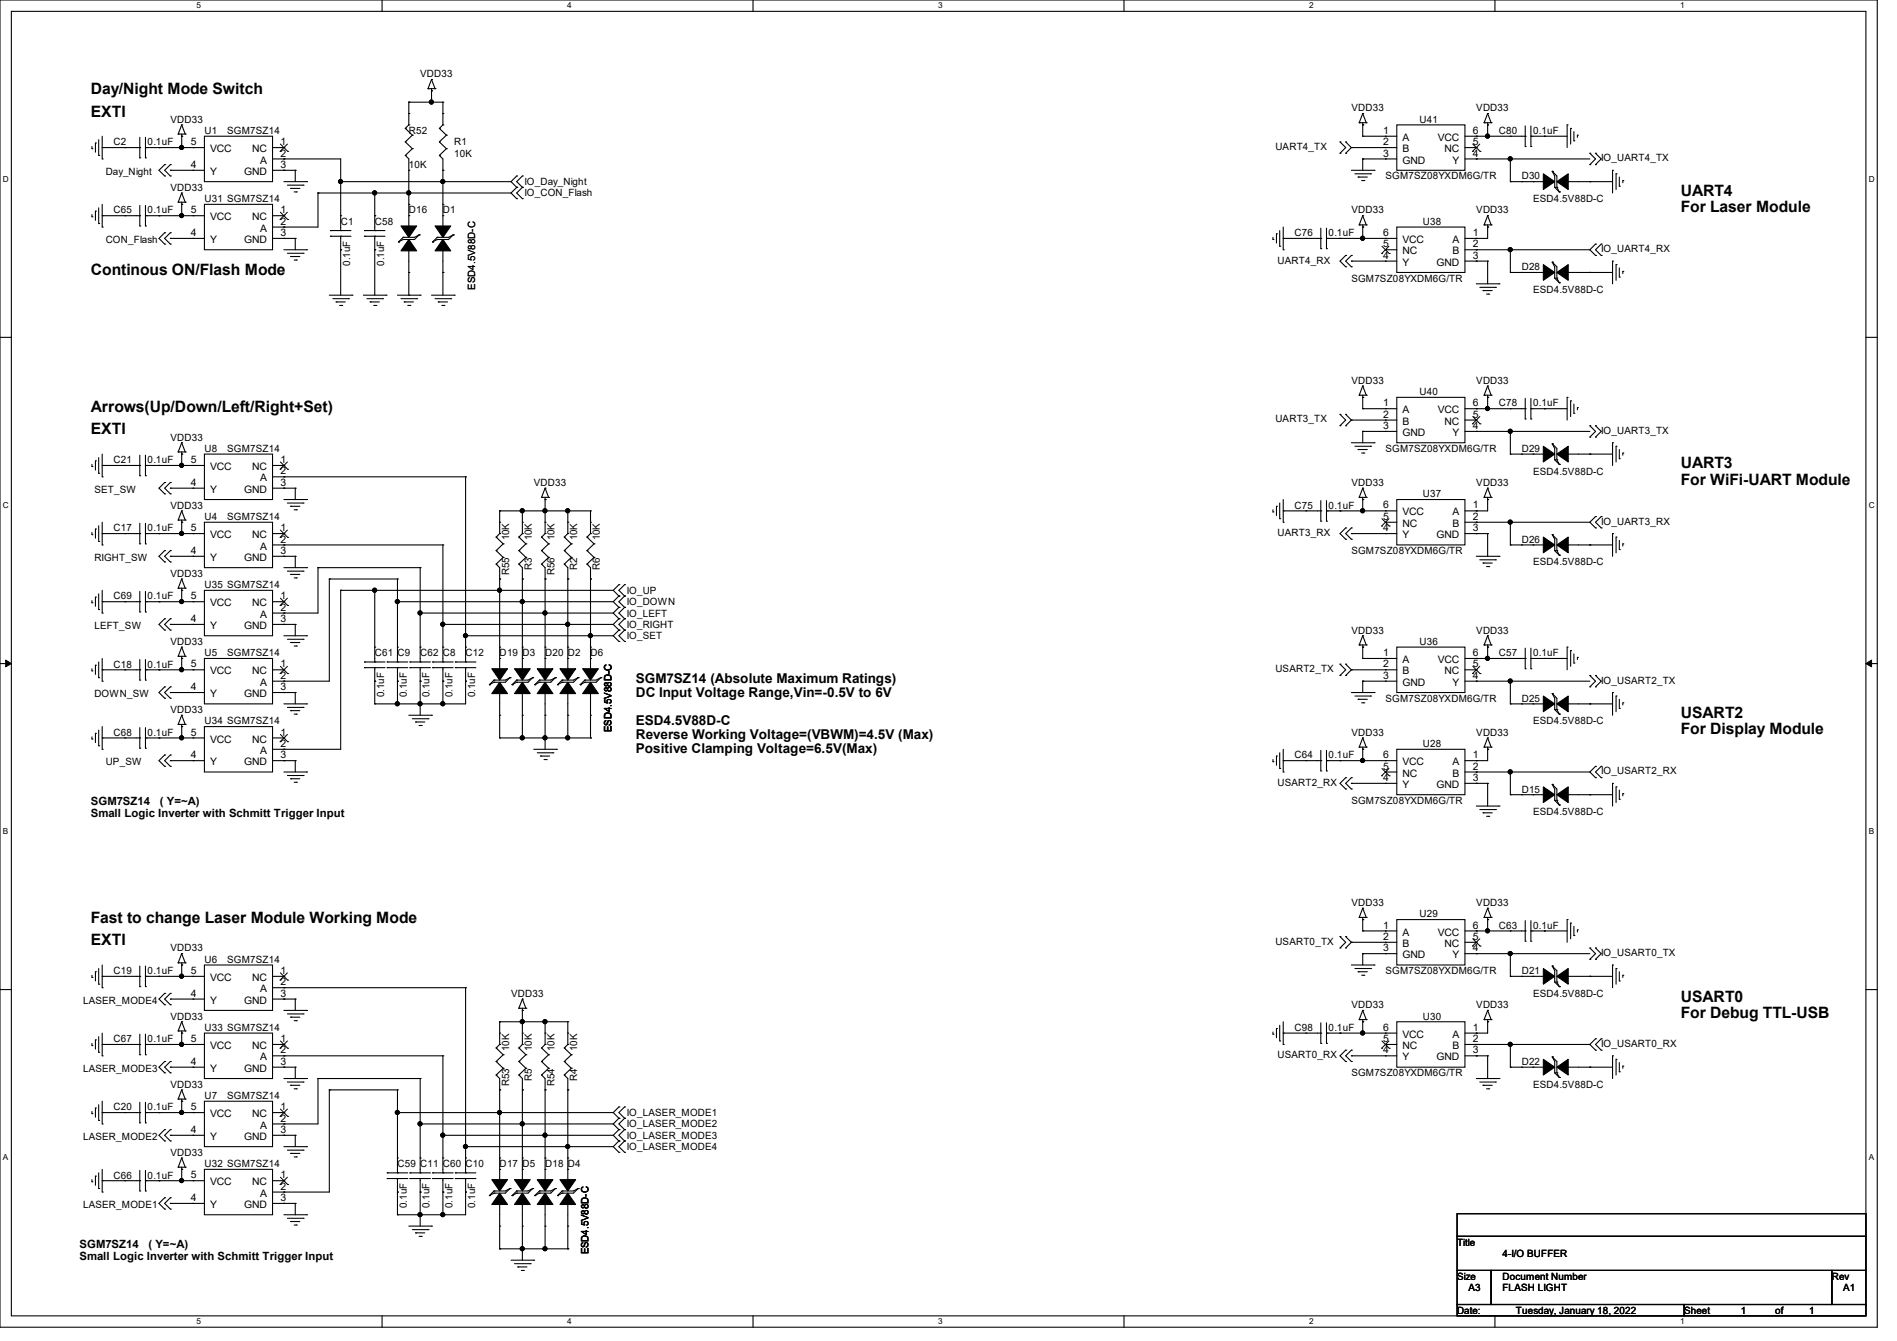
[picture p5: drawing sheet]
<svg xmlns="http://www.w3.org/2000/svg" width="297mm" height="210mm" viewBox="0 0 297 210" stroke-linecap="round" stroke-linejoin="round" font-family="sans-serif">
<defs><g id="words">
<g font-size="2.5">
<text x="14.2" y="14.7">Day/Night Mode Switch</text>
<text x="14.2" y="18.2">EXTI</text>
<text x="263.1" y="30.7">UART4</text>
<text x="263.1" y="33.2">For Laser Module</text>
<text x="14.2" y="43.1">Continous ON/Flash Mode</text>
<text x="14.2" y="64.5">Arrows(Up/Down/Left/Right+Set)</text>
<text x="14.2" y="68">EXTI</text>
<text x="263.1" y="73.4">UART3</text>
<text x="263.1" y="75.9">For WiFi-UART Module</text>
<text x="263.1" y="112.5">USART2</text>
<text x="263.1" y="115">For Display Module</text>
<text x="14.2" y="148">EXTI</text>
<text x="14.2" y="144.5">Fast to change Laser Module Working Mode</text>
<text x="263.1" y="156.9">USART0</text>
<text x="263.1" y="159.5">For Debug TTL-USB</text>
</g>
<g font-size="2.1">
<text x="99.6" y="106.9">SGM7SZ14 (Absolute Maximum Ratings)</text>
<text x="99.6" y="109.1">DC Input Voltage Range,Vin=-0.5V to 6V</text>
<text x="99.6" y="113.5">ESD4.5V88D-C</text>
<text x="99.6" y="115.7">Reverse Working Voltage=(VBWM)=4.5V (Max)</text>
<text x="99.6" y="117.9">Positive Clamping Voltage=6.5V(Max)</text>
</g>
<g font-size="1.8">
<text x="14.2" y="126.1">SGM7SZ14</text>
<text x="14.2" y="127.9">Small Logic Inverter with Schmitt Trigger Input</text>
<text x="25" y="126.1">( Y=~A)</text>
<text x="12.4" y="195.5">SGM7SZ14</text>
<text x="12.4" y="197.3">Small Logic Inverter with Schmitt Trigger Input</text>
<text x="23.2" y="195.5">( Y=~A)</text>
</g>
<g font-size="1.6">
<text x="65.8" y="12.1">VDD33</text>
<text x="211.6" y="17.4">VDD33</text>
<text x="231.1" y="17.4">VDD33</text>
<text x="17.8" y="22.8">C2</text>
<text x="23.1" y="22.8">0.1uF</text>
<text x="26.7" y="19.2">VDD33</text>
<text x="29.9" y="22.7">5</text>
<text x="32" y="21">U1</text>
<text x="32.9" y="23.8">VCC</text>
<text x="35.6" y="21">SGM7SZ14</text>
<text x="39.5" y="23.8">NC</text>
<text x="43.9" y="22.7">1</text>
<text x="64" y="21">R52</text>
<text x="71.1" y="22.8">R1</text>
<text x="199.7" y="23.5">UART4_TX</text>
<text x="216.6" y="21">1</text>
<text x="216.6" y="22.7">2</text>
<text x="219.6" y="22.1">A</text>
<text x="219.6" y="23.8">B</text>
<text x="222.2" y="19.2">U41</text>
<text x="225.1" y="22.1">VCC</text>
<text x="226.2" y="23.8">NC</text>
<text x="230.6" y="22.7">5</text>
<text x="230.6" y="21">6</text>
<text x="234.7" y="21">C80</text>
<text x="240" y="21">0.1uF</text>
<text x="16.6" y="27.4">Day_Night</text>
<text x="26.7" y="29.9">VDD33</text>
<text x="29.9" y="26.3">4</text>
<text x="32.9" y="27.4">Y</text>
<text x="38.2" y="27.4">GND</text>
<text x="40.7" y="25.6">A</text>
<text x="43.9" y="24.5">2</text>
<text x="43.9" y="26.3">3</text>
<text x="64" y="26.3">10K</text>
<text x="71.1" y="24.5">10K</text>
<text x="82.1" y="29">IO_Day_Night</text>
<text x="216.6" y="24.5">3</text>
<text x="216.9" y="28.1">SGM7SZ08YXDM6G/TR</text>
<text x="219.6" y="25.6">GND</text>
<text x="227.4" y="25.6">Y</text>
<text x="230.6" y="24.5">4</text>
<text x="238.2" y="28.1">D30</text>
<text x="250.7" y="25.3">IO_UART4_TX</text>
<text x="17.8" y="33.4">C65</text>
<text x="23.1" y="33.4">0.1uF</text>
<text x="29.9" y="33.4">5</text>
<text x="32" y="31.7">U31 SGM7SZ14</text>
<text x="32.9" y="34.5">VCC</text>
<text x="39.5" y="34.5">NC</text>
<text x="43.9" y="33.4">1</text>
<text x="43.9" y="35.2">2</text>
<text x="53.3" y="35.2">C1</text>
<text x="58.7" y="35.2">C58</text>
<text x="64" y="33.4">D16</text>
<text x="69.3" y="33.4">D1</text>
<text x="82.1" y="30.8">IO_CON_Flash</text>
<text x="211.6" y="33.4">VDD33</text>
<text x="222.8" y="35.2">U38</text>
<text x="231.1" y="33.4">VDD33</text>
<text x="240" y="31.7">ESD4.5V88D-C</text>
<text x="16.6" y="38.1">CON_Flash</text>
<text x="29.9" y="37">4</text>
<text x="32.9" y="38.1">Y</text>
<text x="38.2" y="38.1">GND</text>
<text x="40.7" y="36.3">A</text>
<text x="43.9" y="37">3</text>
<text x="54.8" y="41.6" transform="rotate(-90 54.8 41.6)">0.1uF</text>
<text x="60.2" y="41.6" transform="rotate(-90 60.2 41.6)">0.1uF</text>
<text x="200" y="41.3">UART4_RX</text>
<text x="202.7" y="37">C76</text>
<text x="208" y="37">0.1uF</text>
<text x="216.6" y="37">6</text>
<text x="216.6" y="38.7">5</text>
<text x="216.6" y="40.5">4</text>
<text x="219.6" y="38.1">VCC</text>
<text x="219.6" y="39.8">NC</text>
<text x="219.6" y="41.6">Y</text>
<text x="224.9" y="41.6">GND</text>
<text x="227.4" y="38.1">A</text>
<text x="227.4" y="39.8">B</text>
<text x="230.6" y="37">1</text>
<text x="230.6" y="38.7">2</text>
<text x="230.6" y="40.5">3</text>
<text x="250.7" y="39.5">IO_UART4_RX</text>
<text x="74.4" y="45.3" transform="rotate(-90 74.4 45.3)">ESD4.5V88D-C</text>
<text x="211.6" y="44.1">SGM7SZ08YXDM6G/TR</text>
<text x="238.2" y="42.3">D28</text>
<text x="240" y="45.9">ESD4.5V88D-C</text>
<text x="211.6" y="60.1">VDD33</text>
<text x="216.6" y="63.6">1</text>
<text x="216.6" y="65.4">2</text>
<text x="219.6" y="64.7">A</text>
<text x="222.2" y="61.9">U40</text>
<text x="225.1" y="64.7">VCC</text>
<text x="230.6" y="65.4">5</text>
<text x="230.6" y="63.6">6</text>
<text x="231.1" y="60.1">VDD33</text>
<text x="234.7" y="63.7">C78</text>
<text x="240" y="63.7">0.1uF</text>
<text x="26.7" y="69">VDD33</text>
<text x="32" y="70.8">U8</text>
<text x="35.6" y="70.8">SGM7SZ14</text>
<text x="199.7" y="66.2">UART3_TX</text>
<text x="216.6" y="67.2">3</text>
<text x="216.9" y="70.8">SGM7SZ08YXDM6G/TR</text>
<text x="219.6" y="66.5">B</text>
<text x="219.6" y="68.3">GND</text>
<text x="226.2" y="66.5">NC</text>
<text x="227.4" y="68.3">Y</text>
<text x="230.6" y="67.2">4</text>
<text x="238.2" y="70.8">D29</text>
<text x="250.7" y="67.9">IO_UART3_TX</text>
<text x="14.8" y="77.2">SET_SW</text>
<text x="17.8" y="72.6">C21</text>
<text x="23.1" y="72.6">0.1uF</text>
<text x="29.9" y="76.1">4</text>
<text x="29.9" y="72.5">5</text>
<text x="32.9" y="77.2">Y</text>
<text x="32.9" y="73.6">VCC</text>
<text x="38.2" y="77.2">GND</text>
<text x="39.5" y="73.6">NC</text>
<text x="40.7" y="75.4">A</text>
<text x="43.9" y="72.5">1</text>
<text x="43.9" y="74.3">2</text>
<text x="43.9" y="76.1">3</text>
<text x="83.6" y="76.1">VDD33</text>
<text x="211.6" y="76.1">VDD33</text>
<text x="222.8" y="77.9">U37</text>
<text x="231.1" y="76.1">VDD33</text>
<text x="240" y="74.3">ESD4.5V88D-C</text>
<text x="17.8" y="83.2">C17</text>
<text x="23.1" y="83.2">0.1uF</text>
<text x="26.7" y="79.7">VDD33</text>
<text x="29.9" y="83.2">5</text>
<text x="32" y="81.4">U4</text>
<text x="35.6" y="81.4">SGM7SZ14</text>
<text x="43.9" y="83.2">1</text>
<text x="200" y="83.9">UART3_RX</text>
<text x="202.7" y="79.7">C75</text>
<text x="208" y="79.7">0.1uF</text>
<text x="216.6" y="79.6">6</text>
<text x="216.6" y="81.4">5</text>
<text x="216.6" y="83.2">4</text>
<text x="219.6" y="80.7">VCC</text>
<text x="219.6" y="82.5">NC</text>
<text x="227.4" y="80.7">A</text>
<text x="227.4" y="82.5">B</text>
<text x="230.6" y="79.6">1</text>
<text x="230.6" y="81.4">2</text>
<text x="230.6" y="83.2">3</text>
<text x="250.7" y="82.2">IO_UART3_RX</text>
<text x="14.8" y="87.8">RIGHT_SW</text>
<text x="29.9" y="86.7">4</text>
<text x="32.9" y="87.8">Y</text>
<text x="32.9" y="84.3">VCC</text>
<text x="38.2" y="87.8">GND</text>
<text x="39.5" y="84.3">NC</text>
<text x="40.7" y="86.1">A</text>
<text x="43.9" y="85">2</text>
<text x="43.9" y="86.7">3</text>
<text x="79.7" y="84.6" transform="rotate(-90 79.7 84.6)">10K</text>
<text x="83.3" y="89.2" transform="rotate(-90 83.3 89.2)">R3</text>
<text x="83.3" y="84.6" transform="rotate(-90 83.3 84.6)">10K</text>
<text x="86.8" y="84.6" transform="rotate(-90 86.8 84.6)">10K</text>
<text x="90.4" y="89.2" transform="rotate(-90 90.4 89.2)">R2</text>
<text x="90.4" y="84.6" transform="rotate(-90 90.4 84.6)">10K</text>
<text x="93.9" y="89.2" transform="rotate(-90 93.9 89.2)">R6</text>
<text x="93.9" y="84.6" transform="rotate(-90 93.9 84.6)">10K</text>
<text x="211.6" y="86.8">SGM7SZ08YXDM6G/TR</text>
<text x="219.6" y="84.3">Y</text>
<text x="224.9" y="84.3">GND</text>
<text x="238.2" y="85">D26</text>
<text x="240" y="88.6">ESD4.5V88D-C</text>
<text x="17.8" y="93.9">C69</text>
<text x="23.1" y="93.9">0.1uF</text>
<text x="26.7" y="90.3">VDD33</text>
<text x="29.9" y="93.9">5</text>
<text x="32" y="92.1">U35 SGM7SZ14</text>
<text x="32.9" y="95">VCC</text>
<text x="39.5" y="95">NC</text>
<text x="43.9" y="93.9">1</text>
<text x="43.9" y="95.6">2</text>
<text x="79.7" y="90.1" transform="rotate(-90 79.7 90.1)">R55</text>
<text x="86.8" y="90.1" transform="rotate(-90 86.8 90.1)">R56</text>
<text x="98.1" y="94.8">IO_DOWN</text>
<text x="98.1" y="93">IO_UP</text>
<text x="14.8" y="98.5">LEFT_SW</text>
<text x="26.7" y="101">VDD33</text>
<text x="29.9" y="97.4">4</text>
<text x="32.9" y="98.5">Y</text>
<text x="38.2" y="98.5">GND</text>
<text x="40.7" y="96.7">A</text>
<text x="43.9" y="97.4">3</text>
<text x="98.1" y="98.3">IO_RIGHT</text>
<text x="98.1" y="100.1">IO_SET</text>
<text x="98.1" y="96.6">IO_LEFT</text>
<text x="211.6" y="99.2">VDD33</text>
<text x="222.2" y="101">U36</text>
<text x="231.1" y="99.2">VDD33</text>
<text x="17.8" y="104.6">C18</text>
<text x="23.1" y="104.6">0.1uF</text>
<text x="29.9" y="104.5">5</text>
<text x="32" y="102.8">U5</text>
<text x="32.9" y="105.6">VCC</text>
<text x="35.6" y="102.8">SGM7SZ14</text>
<text x="39.5" y="105.6">NC</text>
<text x="40.7" y="107.4">A</text>
<text x="43.9" y="104.5">1</text>
<text x="43.9" y="106.3">2</text>
<text x="58.7" y="102.8">C61 C9</text>
<text x="65.8" y="102.8">C62 C8</text>
<text x="72.9" y="102.8">C12</text>
<text x="78.2" y="102.8">D19 D3</text>
<text x="85.3" y="102.8">D20 D2</text>
<text x="92.5" y="102.8">D6</text>
<text x="199.7" y="105.3">USART2_TX</text>
<text x="216.6" y="102.7">1</text>
<text x="216.6" y="104.5">2</text>
<text x="216.6" y="106.3">3</text>
<text x="219.6" y="103.8">A</text>
<text x="219.6" y="105.6">B</text>
<text x="219.6" y="107.4">GND</text>
<text x="225.1" y="103.8">VCC</text>
<text x="226.2" y="105.6">NC</text>
<text x="227.4" y="107.4">Y</text>
<text x="230.6" y="104.5">5</text>
<text x="230.6" y="102.7">6</text>
<text x="230.6" y="106.3">4</text>
<text x="234.7" y="102.8">C57</text>
<text x="240" y="102.8">0.1uF</text>
<text x="250.7" y="107.1">IO_USART2_TX</text>
<text x="14.8" y="109.2">DOWN_SW</text>
<text x="26.7" y="111.7">VDD33</text>
<text x="29.9" y="108.1">4</text>
<text x="32" y="113.4">U34 SGM7SZ14</text>
<text x="32.9" y="109.2">Y</text>
<text x="38.2" y="109.2">GND</text>
<text x="43.9" y="108.1">3</text>
<text x="60.2" y="109.2" transform="rotate(-90 60.2 109.2)">0.1uF</text>
<text x="63.7" y="109.2" transform="rotate(-90 63.7 109.2)">0.1uF</text>
<text x="67.3" y="109.2" transform="rotate(-90 67.3 109.2)">0.1uF</text>
<text x="70.8" y="109.2" transform="rotate(-90 70.8 109.2)">0.1uF</text>
<text x="74.4" y="109.2" transform="rotate(-90 74.4 109.2)">0.1uF</text>
<text x="216.9" y="109.9">SGM7SZ08YXDM6G/TR</text>
<text x="238.2" y="109.9">D25</text>
<text x="240" y="113.4">ESD4.5V88D-C</text>
<text x="16.6" y="119.8">UP_SW</text>
<text x="17.8" y="115.2">C68</text>
<text x="23.1" y="115.2">0.1uF</text>
<text x="29.9" y="118.7">4</text>
<text x="29.9" y="115.2">5</text>
<text x="32.9" y="119.8">Y</text>
<text x="32.9" y="116.3">VCC</text>
<text x="38.2" y="119.8">GND</text>
<text x="39.5" y="116.3">NC</text>
<text x="40.7" y="118.1">A</text>
<text x="43.9" y="115.2">1</text>
<text x="43.9" y="117">2</text>
<text x="43.9" y="118.7">3</text>
<text x="95.7" y="114.7" transform="rotate(-90 95.7 114.7)">ESD4.5V88D-C</text>
<text x="202.7" y="118.8">C64</text>
<text x="208" y="118.8">0.1uF</text>
<text x="211.6" y="115.2">VDD33</text>
<text x="216.6" y="118.7">6</text>
<text x="219.6" y="119.8">VCC</text>
<text x="222.8" y="117">U28</text>
<text x="227.4" y="119.8">A</text>
<text x="230.6" y="118.7">1</text>
<text x="231.1" y="115.2">VDD33</text>
<text x="200" y="123.1">USART2_RX</text>
<text x="211.6" y="125.9">SGM7SZ08YXDM6G/TR</text>
<text x="216.6" y="120.5">5</text>
<text x="216.6" y="122.3">4</text>
<text x="219.6" y="121.6">NC</text>
<text x="219.6" y="123.4">Y</text>
<text x="224.9" y="123.4">GND</text>
<text x="227.4" y="121.6">B</text>
<text x="230.6" y="120.5">2</text>
<text x="230.6" y="122.3">3</text>
<text x="238.2" y="124.1">D15</text>
<text x="250.7" y="121.3">IO_USART2_RX</text>
<text x="240" y="127.7">ESD4.5V88D-C</text>
<text x="211.6" y="141.9">VDD33</text>
<text x="222.2" y="143.7">U29</text>
<text x="231.1" y="141.9">VDD33</text>
<text x="26.7" y="149">VDD33</text>
<text x="199.7" y="147.9">USART0_TX</text>
<text x="216.6" y="145.4">1</text>
<text x="216.6" y="147.2">2</text>
<text x="216.6" y="149">3</text>
<text x="219.6" y="146.5">A</text>
<text x="219.6" y="148.3">B</text>
<text x="225.1" y="146.5">VCC</text>
<text x="226.2" y="148.3">NC</text>
<text x="230.6" y="147.2">5</text>
<text x="230.6" y="145.4">6</text>
<text x="230.6" y="149">4</text>
<text x="234.7" y="145.5">C63</text>
<text x="240" y="145.5">0.1uF</text>
<text x="250.7" y="149.7">IO_USART0_TX</text>
<text x="17.8" y="152.6">C19</text>
<text x="23.1" y="152.6">0.1uF</text>
<text x="29.9" y="152.5">5</text>
<text x="32" y="150.8">U6</text>
<text x="32.9" y="153.6">VCC</text>
<text x="35.6" y="150.8">SGM7SZ14</text>
<text x="39.5" y="153.6">NC</text>
<text x="40.7" y="155.4">A</text>
<text x="43.9" y="152.5">1</text>
<text x="43.9" y="154.3">2</text>
<text x="216.9" y="152.6">SGM7SZ08YXDM6G/TR</text>
<text x="219.6" y="150.1">GND</text>
<text x="227.4" y="150.1">Y</text>
<text x="238.2" y="152.6">D21</text>
<text x="13" y="157.2">LASER_MODE4</text>
<text x="26.7" y="159.7">VDD33</text>
<text x="29.9" y="156.1">4</text>
<text x="32" y="161.5">U33 SGM7SZ14</text>
<text x="32.9" y="157.2">Y</text>
<text x="38.2" y="157.2">GND</text>
<text x="43.9" y="156.1">3</text>
<text x="80" y="156.1">VDD33</text>
<text x="202.7" y="161.5">C98</text>
<text x="208" y="161.5">0.1uF</text>
<text x="211.6" y="157.9">VDD33</text>
<text x="216.6" y="161.4">6</text>
<text x="222.8" y="159.7">U30</text>
<text x="230.6" y="161.4">1</text>
<text x="231.1" y="157.9">VDD33</text>
<text x="240" y="156.1">ESD4.5V88D-C</text>
<text x="13" y="167.8">LASER_MODE3</text>
<text x="17.8" y="163.2">C67</text>
<text x="23.1" y="163.2">0.1uF</text>
<text x="29.9" y="166.8">4</text>
<text x="29.9" y="163.2">5</text>
<text x="32.9" y="167.9">Y</text>
<text x="32.9" y="164.3">VCC</text>
<text x="38.2" y="167.9">GND</text>
<text x="39.5" y="164.3">NC</text>
<text x="40.7" y="166.1">A</text>
<text x="43.9" y="163.2">1</text>
<text x="43.9" y="165">2</text>
<text x="43.9" y="166.8">3</text>
<text x="79.7" y="164.6" transform="rotate(-90 79.7 164.6)">10K</text>
<text x="83.3" y="164.6" transform="rotate(-90 83.3 164.6)">10K</text>
<text x="86.8" y="164.6" transform="rotate(-90 86.8 164.6)">10K</text>
<text x="90.4" y="164.6" transform="rotate(-90 90.4 164.6)">10K</text>
<text x="200" y="165.7">USART0_RX</text>
<text x="216.6" y="163.2">5</text>
<text x="216.6" y="165">4</text>
<text x="219.6" y="162.5">VCC</text>
<text x="219.6" y="164.3">NC</text>
<text x="219.6" y="166.1">Y</text>
<text x="224.9" y="166.1">GND</text>
<text x="227.4" y="162.5">A</text>
<text x="227.4" y="164.3">B</text>
<text x="230.6" y="163.2">2</text>
<text x="230.6" y="165">3</text>
<text x="238.2" y="166.8">D22</text>
<text x="250.7" y="164">IO_USART0_RX</text>
<text x="17.8" y="173.9">C20</text>
<text x="23.1" y="173.9">0.1uF</text>
<text x="26.7" y="170.3">VDD33</text>
<text x="29.9" y="173.9">5</text>
<text x="32" y="172.1">U7</text>
<text x="35.6" y="172.1">SGM7SZ14</text>
<text x="43.9" y="173.9">1</text>
<text x="79.7" y="170.1" transform="rotate(-90 79.7 170.1)">R53</text>
<text x="83.3" y="169.2" transform="rotate(-90 83.3 169.2)">R5</text>
<text x="86.8" y="170.1" transform="rotate(-90 86.8 170.1)">R54</text>
<text x="90.4" y="169.2" transform="rotate(-90 90.4 169.2)">R4</text>
<text x="211.6" y="168.6">SGM7SZ08YXDM6G/TR</text>
<text x="240" y="170.3">ESD4.5V88D-C</text>
<text x="13" y="178.5">LASER_MODE2</text>
<text x="29.9" y="177.4">4</text>
<text x="32.9" y="178.5">Y</text>
<text x="32.9" y="175">VCC</text>
<text x="38.2" y="178.5">GND</text>
<text x="39.5" y="175">NC</text>
<text x="40.7" y="176.7">A</text>
<text x="43.9" y="175.6">2</text>
<text x="43.9" y="177.4">3</text>
<text x="98.1" y="174.8">IO_LASER_MODE1</text>
<text x="98.1" y="176.6">IO_LASER_MODE2</text>
<text x="98.1" y="178.3">IO_LASER_MODE3</text>
<text x="17.8" y="184.6">C66</text>
<text x="23.1" y="184.6">0.1uF</text>
<text x="26.7" y="181">VDD33</text>
<text x="29.9" y="184.5">5</text>
<text x="32" y="182.8">U32 SGM7SZ14</text>
<text x="32.9" y="185.6">VCC</text>
<text x="39.5" y="185.6">NC</text>
<text x="43.9" y="184.5">1</text>
<text x="62.2" y="182.8">C59 C11 C60 C10</text>
<text x="78.2" y="182.8">D17 D5</text>
<text x="85.3" y="182.8">D18 D4</text>
<text x="98.1" y="180.1">IO_LASER_MODE4</text>
<text x="13" y="189.2">LASER_MODE1</text>
<text x="29.9" y="188.1">4</text>
<text x="32.9" y="189.2">Y</text>
<text x="38.2" y="189.2">GND</text>
<text x="40.7" y="187.4">A</text>
<text x="43.9" y="186.3">2</text>
<text x="43.9" y="188.1">3</text>
<text x="63.7" y="189.2" transform="rotate(-90 63.7 189.2)">0.1uF</text>
<text x="67.3" y="189.2" transform="rotate(-90 67.3 189.2)">0.1uF</text>
<text x="70.8" y="189.2" transform="rotate(-90 70.8 189.2)">0.1uF</text>
<text x="74.4" y="189.2" transform="rotate(-90 74.4 189.2)">0.1uF</text>
<text x="92.2" y="196.5" transform="rotate(-90 92.2 196.5)">ESD4.5V88D-C</text>
<text x="228.1" y="195.1">Title</text>
<text x="235.2" y="196.8">4-I/O BUFFER</text>
<text x="228.1" y="200.4">Size</text>
<text x="229.9" y="202.2">A3</text>
<text x="235.2" y="200.4">Document Number</text>
<text x="235.2" y="202.2">FLASH LIGHT</text>
<text x="286.8" y="200.4">Rev</text>
<text x="288.6" y="202.2">A1</text>
<text x="228.1" y="205.7">Date:</text>
<text x="237.4" y="205.7">Tuesday, January 18, 2022</text>
<text x="263.7" y="205.7">Sheet</text>
<text x="272.6" y="205.7">1</text>
<text x="277.9" y="205.7">of</text>
<text x="283.2" y="205.7">1</text>
</g>
<g font-size="1.3">
<text x="30.8" y="1.3">5</text>
<text x="88.8" y="1.3">4</text>
<text x="146.9" y="1.3">3</text>
<text x="205" y="1.3">2</text>
<text x="263.1" y="1.3">1</text>
<text x=".5" y="28.4">D</text>
<text x="292.6" y="28.4">D</text>
<text x=".5" y="79.5">C</text>
<text x="292.6" y="79.5">C</text>
<text x=".5" y="130.6">B</text>
<text x="292.6" y="130.6">B</text>
<text x=".5" y="181.7">A</text>
<text x="292.6" y="181.7">A</text>
<text x="30.8" y="207.4">5</text>
<text x="88.8" y="207.4">4</text>
<text x="146.9" y="207.4">3</text>
<text x="205" y="207.4">2</text>
<text x="263.1" y="207.4">1</text>
</g>
</g></defs>
<path d="M0 0h293.9v207.9h-293.9zM1.8 1.8h290.3v204.3h-290.3z" fill="none" stroke="#000" stroke-width=".17"/>
<g fill="#fff">
<path d="M30.8 .2h.7v1.4h-.7z"/>
<path d="M30.8 206.2h.7v1.4h-.7z"/>
</g>
<path d="M59.8 0v1.8M59.8 206.1v1.8" fill="none" stroke="#000" stroke-width=".17"/>
<g fill="#fff">
<path d="M88.8 .2h.7v1.4h-.7z"/>
<path d="M88.8 206.2h.7v1.4h-.7z"/>
</g>
<path d="M117.9 0v1.8M117.9 206.1v1.8" fill="none" stroke="#000" stroke-width=".17"/>
<g fill="#fff">
<path d="M146.9 .2h.7v1.4h-.7z"/>
<path d="M146.9 206.2h.7v1.4h-.7z"/>
</g>
<path d="M176 0v1.8M176 206.1v1.8" fill="none" stroke="#000" stroke-width=".17"/>
<g fill="#fff">
<path d="M205 .2h.7v1.4h-.7z"/>
<path d="M205 206.2h.7v1.4h-.7z"/>
</g>
<path d="M234.1 0v1.8M234.1 206.1v1.8" fill="none" stroke="#000" stroke-width=".17"/>
<g fill="#fff">
<path d="M263.1 .2h.6v1.4h-.6z"/>
<path d="M263.1 206.2h.6v1.4h-.6z"/>
<path d="M.5 27.3h.9v1.4h-.9z"/>
<path d="M292.6 27.3h.9v1.4h-.9z"/>
<path d="M.5 78.4h.9v1.4h-.9z"/>
<path d="M292.6 78.4h.9v1.4h-.9z"/>
</g>
<path d="M0 52.8h1.8M292.1 52.8h1.8" fill="none" stroke="#000" stroke-width=".17"/>
<g fill="#fff">
<path d="M.5 129.5h.8v1.4h-.8z"/>
<path d="M292.6 129.5h.8v1.4h-.8z"/>
</g>
<path d="M0 103.9h1.8M292.1 103.9h1.8" fill="none" stroke="#000" stroke-width=".17"/>
<path d="M.9 103.4l.9 .5-.9 .5zM292.1 103.9l.9-.5v1z" fill="#000" stroke="#000" stroke-width=".16"/>
<g fill="#fff">
<path d="M.5 180.5h.8v1.4h-.8z"/>
<path d="M292.6 180.5h.8v1.4h-.8z"/>
</g>
<g fill="none" stroke="#000" stroke-width=".17">
<path d="M28.4 19.6h.1M28.4 19.6l-.5 1.4M28.4 19.6l.6 1.4M64 19.6h.1M64 17.8h.1M64 16h.1M64 19.6l-.5 .5M64 16v3.6M64 16h5.3M67 13.9h.1M67 13.9h1.1M67.6 14.2h.1"/>
<path d="M67.6 12.4h.1M67.6 16h.1M67.6 13.9v2.1M67.6 12.4l-.6 1.5M67.6 12.4l.5 1.5M68.1 13.9h.1M69.3 19.6h.1M69.3 17.8h.1M69.3 16h.1M69.3 16v3.6M69.3 19.6l-.5 .5M212.8 19.2h.1"/>
<path d="M212.8 19.2h1.1M213.4 19.6h.1M213.4 17.8h.1M213.4 19.2v2.1M213.4 17.8l-.6 1.4M213.4 17.8l.5 1.4M213.9 19.2h.1M218.7 19.6h10.7v7.1h-10.7zM232.4 19.2h.1M232.4 19.2h1.1M232.9 19.6h.1M232.9 17.8h.1"/>
<path d="M232.9 19.2v2.1M232.9 17.8l-.5 1.4M232.9 17.8l.6 1.4M233.5 19.2h.1M238.8 19.7v3.2M239.7 19.7v3.2M245.4 19.6h.1M245.4 19.6v3.5M14.4 23.3h.1M14.4 34h.1M14.4 22.9v.4M14.4 33.6v.4"/>
<path d="M14.9 22.4h.1M14.9 33.1h.1M14.9 22.4v1.4M14.9 33.1v1.4M15.5 24.3h.1M15.5 35h.1M15.5 21.9v2.4M15.5 32.6v2.4M16 24.9h.1M16 35.6h.1M16 23.1h.1M16 33.8h.1"/>
<path d="M16 21.3v3.6M16 32v3.6M16 23.1h5.9M16 33.8h5.9M19.6 23.1h.1M19.6 33.8h.1M21.9 24.7h.1M21.9 23.1h.1M21.9 35.4h.1M21.9 33.8h.1M21.9 21.5v3.2M21.9 32.2v3.2"/>
<path d="M22.8 23.1h.1M22.8 24.7h.1M22.8 33.8h.1M22.8 35.4h.1M22.8 23.1h9.2M22.8 21.5v3.2M22.8 32.2v3.2M22.8 33.8h9.2M24.9 23.1h.1M24.9 33.8h.1M25.8 25.8h.1M25.8 27.6h.1"/>
<path d="M25.8 36.4h.1M25.8 38.2h.1M25.8 25.8l-.9 .9 .9 .9M25.8 36.4l-.9 .9 .9 .9M26.7 25.8h.1M26.7 27.6h.1M26.7 36.4h.1M26.7 38.2h.1M26.7 26.7h.1M26.7 37.3h.1M26.7 26.7h5.3M26.7 25.8l-.9 .9 .9 .9"/>
<path d="M26.7 36.4l-.9 .9 .9 .9M26.7 37.3h5.3M27.9 21h.1M27.9 31.7h.1M27.9 21h1.1M27.9 31.7h1.1M28.4 21.3h.1M28.4 32h.1M28.4 30.2h.1M28.4 23.1h.1M28.4 33.8h.1M28.4 21v2.1"/>
<path d="M28.4 31.7v2.1M28.4 30.2l-.5 1.5M28.4 30.2l.6 1.5M29 21h.1M29 31.7h.1M30.2 26.7h.1M30.2 23.1h.1M30.2 37.3h.1M30.2 33.8h.1M32 21.3h10.7v7.1h-10.7zM32 32h10.7v7.1h-10.7zM42.7 26.7h3.5"/>
<path d="M42.7 23.1h1.7M42.7 24.9h10.6v11.2M42.7 37.3h3.5M42.7 33.8h1.7M44.4 23.1h.1M44.4 24.9h.1M44.4 26.7h.1M44.4 33.8h.1M44.4 35.6h.1M44.4 37.3h.1M44.4 28.4h3.6M44.4 39.1h3.6"/>
<path d="M45 29h2.5M45 39.7h2.5M45.5 29.5h.1M45.5 29.5h1.4M46.1 30.1h.3M46.2 26.7h.1M46.2 37.3h.1M46.2 26.7v1.7M46.2 37.3v1.8M46.4 30.1h.1M47.5 29h.1M47.5 39.7h.1"/>
<path d="M48 28.4h.1M48 39.1h.1M49.8 30.2h.1M49.8 30.2v5.4h-7.1M49.8 30.2h30.2M51.7 36.1h.1M51.7 37h.1M51.7 36.1h3.2M51.7 37h3.2M53.3 37h.1M53.3 36.1h.1M53.3 39.1h.1"/>
<path d="M53.3 33.8h.1M53.3 28.4h.1M53.3 28.4h26.7M53.3 37v9.2M57.1 36.1h.1M57.1 37h.1M57.1 36.1h3.2M57.1 37h3.2M58.7 37h.1M58.7 36.1h.1M58.7 39.1h.1M58.7 33.8h.1"/>
<path d="M58.7 30.2h.1M58.7 30.2v5.9M58.7 37v9.2M62.4 37.9h.1M63.1 37.2h.1M63.1 37.5h.1M63.1 37.2l-.7 .7M63.1 37.5l-.7 .4M63.5 24.3h.1M63.5 22.2h.1M63.5 20.1h.1M63.5 24.3l.5 .6v10.7"/>
<path d="M63.5 22.2l1.1 1.1M63.5 20.1l1.1 1.1M64 26.7h.1M64 39.1h.1M64 33.8h.1M64 32h.1M64 30.2h.1M64 39.1v7.1M64.6 23.3h.1M64.6 21.2h.1M64.6 23.3l-1.1 1M64.6 21.2l-1.1 1"/>
<path d="M65.6 36.8h.1M65.6 36.8l-.7 .4h-1.8M65.6 36.8l-.7 .7h-1.8M67.7 37.9h.1M68.5 37.2h.1M68.5 37.5h.1M68.5 37.2l-.8 .7M68.5 37.5l-.8 .4M68.8 24.3h.1M68.8 22.2h.1M68.8 20.1h.1M68.8 24.3l.5 .6v10.7"/>
<path d="M68.8 22.2l1.1 1.1M68.8 20.1l1.1 1.1M69.3 26.7h.1M69.3 39.1h.1M69.3 33.8h.1M69.3 32h.1M69.3 28.4h.1M69.3 39.1v7.1M69.9 23.3h.1M69.9 21.2h.1M69.9 23.3l-1.1 1M69.9 21.2l-1.1 1"/>
<path d="M71 36.8h.1M71 36.8l-.8 .4h-1.7M71 36.8l-.8 .7h-1.7M80 28.4l.9 .9M80 30.2l.9 .9M80.9 27.6h.1M80.9 29.3h.1M80.9 31.1h.1M80.9 27.6l-.9 .8M80.9 29.3l-.9 .9M81.8 29.3h.1M81.8 27.6h.1"/>
<path d="M81.8 31.1h.1M81.8 27.6l-.9 .8 .9 .9M81.8 29.3l-.9 .9 .9 .9M199.3 37.5h.1M199.3 37.2v.3M199.9 36.6h.1M199.9 36.6v1.5M200.4 38.6h.1M200.4 36.1v2.5M200.9 39.1h.1M200.9 37.3h.1M200.9 35.6v3.5"/>
<path d="M200.9 37.3h5.9M204.5 37.3h.1M206.8 38.9h.1M206.8 37.3h.1M206.8 35.7v3.2M207.7 37.3h.1M207.7 38.9h.1M207.7 37.3h11M207.7 35.7v3.2M209.8 22.2h.1M209.8 24h.1M209.8 37.3h.1"/>
<path d="M209.8 22.2l.9 .9-.9 .9M210.7 24h.1M210.7 22.2h.1M210.7 22.2l.9 .9M211.6 23.1h.1M211.6 26.7h3.5M211.6 23.1l-.9 .9M211.6 23.1h7.1M212.1 27.2h2.5M212.6 27.7h.1M212.6 27.7h1.5M212.8 35.2h.1"/>
<path d="M212.8 35.2h1.1M213.2 28.3h.3M213.4 35.6h.1M213.4 33.8h.1M213.4 21.3h.1M213.4 24.9h.1M213.4 37.3h.1M213.4 24.9v1.8M213.4 35.2v2.1M213.4 33.8l-.6 1.4M213.4 33.8l.5 1.4M213.4 21.3h5.3"/>
<path d="M213.4 24.9h5.3M213.5 28.3h.1M213.9 35.2h.1M214.6 27.2h.1M215.1 26.7h.1M216.9 21.3h.1M216.9 23.1h.1M216.9 24.9h.1M216.9 37.3h.1M216.9 39.1h.1M216.9 39.1h1.8M218.7 35.6h10.7v7.1h-10.7z"/>
<path d="M229.4 39.1h19.5M229.4 23.1h1.7M229.4 21.3h9.4M229.4 24.9h19.5M231.1 21.3h.1M231.1 23.1h.1M231.1 24.9h.1M231.1 37.3h.1M231.1 39.1h.1M232.4 35.2h.1M232.4 35.2h1.1M232.9 35.6h.1"/>
<path d="M232.9 33.8h.1M232.9 21.3h.1M232.9 35.2v2.1h-3.5M232.9 33.8l-.5 1.4M232.9 33.8l.6 1.4M233.5 35.2h.1M236.5 21.3h.1M236.5 28.4h.1M236.5 24.9h.1M236.5 39.1h.1M236.5 28.4h5.3M236.5 24.9v3.5"/>
<path d="M236.5 39.1v3.6M238.3 28.4h.1M238.8 22.9h.1M238.8 21.3h.1M239.7 21.3h.1M239.7 22.9h.1M239.7 21.3h5.7M240 28.4h.1M241.8 21.3h.1M243 26.8h.1M243 26.8l.4 .8v1.7M243 26.8l.8 .8v1.7"/>
<path d="M243.4 29.3h.1M243.4 29.3l.7 .8M243.8 29.3h.1M243.8 29.3l.3 .8M244.1 30.1h.1M245.4 28.4h.1M245.4 28.4h7.1M245.9 20.1h.1M245.9 20.1v2.5M246.4 22.1h.1M246.4 20.6v1.5M247 21.2h.1"/>
<path d="M247 21.2v.3M248.9 25.8h.1M248.9 24h.1M248.9 28.4h.1M248.9 24l.9 .9-.9 .9M248.9 39.1l.9 .9M249.8 25.8h.1M249.8 24h.1M249.8 38.2h.1M249.8 24l.9 .9-.9 .9M249.8 38.2l-.9 .9M250.7 38.2h.1"/>
<path d="M250.7 38.2l-.9 .9 .9 .9M252.5 26.7h.1M252.5 26.7v3.5M253 27.2h.1M253 27.2v2.5M253.5 29.2h.1M253.5 27.7v1.5M254.1 28.3h.1M254.1 28.3v.3M45.5 40.2h.1M45.5 40.2h1.4M46.1 40.7h.3"/>
<path d="M46.4 40.7h.1M51.6 46.2h3.5M52.1 46.8h2.5M52.6 47.3h.1M52.6 47.3h1.5M53.2 47.8h.3M53.5 47.8h.1M54.6 46.8h.1M55.1 46.2h.1M56.9 46.2h3.6M57.4 46.8h2.5M58 47.3h.1"/>
<path d="M58 47.3h1.4M58.5 47.8h.3M58.8 47.8h.1M59.9 46.8h.1M60.5 46.2h.1M62.2 46.2h3.6M62.8 46.8h2.4M63.3 47.3h.1M63.3 47.3h1.4M63.8 47.8h.4M64 42.7h.1M64 46.2h.1"/>
<path d="M64.2 47.8h.1M65.2 46.8h.1M65.8 46.2h.1M67.6 46.2h3.5M68.1 46.8h2.5M68.6 47.3h.1M68.6 47.3h1.5M69.2 47.8h.3M69.3 42.7h.1M69.5 47.8h.1M70.6 46.8h.1M71.1 46.2h.1"/>
<path d="M210.7 40h.1M210.7 41.8h.1M210.7 40l-.9 .9 .9 .9M211.6 40h.1M211.6 41.8h.1M211.6 40.9h.1M211.6 40l-.9 .9 .9 .9M211.6 40.9h7.1M216.9 40.9h.1M229.4 40.9h3.5M231.1 40.9h.1M231.1 44.4h3.6"/>
<path d="M231.7 45h2.4M232.2 45.5h.1M232.2 45.5h1.4M232.7 46.1h.4M232.9 40.9h.1M232.9 40.9v3.5M233.1 46.1h.1M234.1 45h.1M234.7 44.4h.1M236.5 42.7h.1M236.5 42.7h5.3M238.3 42.7h.1"/>
<path d="M240 42.7h.1M243 41.1h.1M243 41.1l.4 .7v1.8M243 41.1l.8 .7v1.8M243.4 43.6h.1M243.4 43.6l.7 .7M243.8 43.6h.1M243.8 43.6l.3 .7M244.1 44.3h.1M245.4 42.7h.1M245.4 42.7h7.1M248.9 42.7h.1"/>
<path d="M249.8 40h.1M250.7 40h.1M252.5 40.9h.1M252.5 40.9v3.5M253 41.4h.1M253 41.4v2.5M253.5 43.4h.1M253.5 42v1.4M254.1 42.5h.1M254.1 42.5v.3M14.4 73.1h.1M14.4 72.7v.4"/>
<path d="M14.9 72.2h.1M14.9 72.2v1.4M15.5 74.1h.1M15.5 71.7v2.4M16 74.7h.1M16 72.9h.1M16 71.1v3.6M16 72.9h5.9M19.6 72.9h.1M21.9 74.5h.1M21.9 72.9h.1M21.9 71.3v3.2"/>
<path d="M22.8 72.9h.1M22.8 74.5h.1M22.8 71.3v3.2M22.8 72.9h9.2M24.9 72.9h.1M25.8 75.6h.1M25.8 77.3h.1M25.8 75.6l-.9 .9 .9 .8M26.7 75.6h.1M26.7 77.3h.1M26.7 76.5h.1M26.7 75.6l-.9 .9 .9 .8"/>
<path d="M26.7 76.5h5.3M27.9 70.8h.1M27.9 70.8h1.1M28.4 71.1h.1M28.4 69.3h.1M28.4 72.9h.1M28.4 70.8v2.1M28.4 69.3l-.5 1.5M28.4 69.3l.6 1.5M29 70.8h.1M30.2 76.5h.1M30.2 72.9h.1"/>
<path d="M32 71.1h10.7v7.1h-10.7zM42.7 72.9h1.7M42.7 74.7h30.2M42.7 76.5h3.5M44.4 72.9h.1M44.4 74.7h.1M44.4 76.5h.1M44.4 78.2h3.6M45 78.8h2.5M45.5 79.3h.1M45.5 79.3h1.4M46.1 79.8h.3"/>
<path d="M46.2 76.5h.1M46.2 76.5v1.7M46.4 79.8h.1M47.5 78.8h.1M48 78.2h.1M72.9 74.7h.1M72.9 74.7v29M84.8 77.9h.1M84.8 77.9h1.1M85.3 78.2h.1M85.3 76.5h.1M85.3 77.9v5.7"/>
<path d="M85.3 76.5l-.5 1.4M85.3 76.5l.6 1.4M85.9 77.9h.1M199.3 79.8v.4M199.9 79.3h.1M199.9 79.3v1.4M200.4 78.8v2.4M200.9 78.2v3.6M206.8 78.4v3.2M207.7 78.4v3.2M209.8 64.9h.1M209.8 66.7h.1"/>
<path d="M209.8 64.9l.9 .9-.9 .9M210.7 66.7h.1M210.7 64.9h.1M210.7 64.9l.9 .9M211.6 65.8h.1M211.6 69.3h3.5M211.6 65.8l-.9 .9M211.6 65.8h7.1M212.1 69.9h2.5M212.6 70.4h.1M212.6 70.4h1.5M212.8 61.9h.1"/>
<path d="M212.8 77.9h.1M212.8 77.9h1.1M212.8 61.9h1.1M213.2 71h.3M213.4 62.2h.1M213.4 60.5h.1M213.4 78.2h.1M213.4 76.5h.1M213.4 64h.1M213.4 67.6h.1M213.4 61.9v2.1M213.4 67.6v1.7"/>
<path d="M213.4 77.9v2.1M213.4 60.5l-.6 1.4M213.4 60.5l.5 1.4M213.4 76.5l-.6 1.4M213.4 76.5l.5 1.4M213.4 64h5.3M213.4 67.6h5.3M213.5 71h.1M213.9 61.9h.1M213.9 77.9h.1M214.6 69.9h.1M215.1 69.3h.1"/>
<path d="M216.9 64h.1M216.9 65.8h.1M216.9 67.6h.1M218.7 78.2h10.7v7.1h-10.7zM218.7 62.2h10.7v7.1h-10.7zM229.4 64h9.4M229.4 65.8h1.7M229.4 67.6h19.5M231.1 64h.1M231.1 65.8h.1M231.1 67.6h.1M232.4 61.9h.1"/>
<path d="M232.4 77.9h.1M232.4 77.9h1.1M232.4 61.9h1.1M232.9 62.2h.1M232.9 60.5h.1M232.9 78.2h.1M232.9 76.5h.1M232.9 64h.1M232.9 61.9v2.1M232.9 77.9v2.1h-3.5M232.9 60.5l-.5 1.4M232.9 60.5l.6 1.4"/>
<path d="M232.9 76.5l-.5 1.4M232.9 76.5l.6 1.4M233.5 61.9h.1M233.5 77.9h.1M236.5 64h.1M236.5 67.6h.1M236.5 71.1h.1M236.5 71.1h5.3M236.5 67.6v3.5M238.3 71.1h.1M238.8 65.6h.1M238.8 64h.1"/>
<path d="M238.8 62.4v3.2M239.7 64h.1M239.7 65.6h.1M239.7 62.4v3.2M239.7 64h5.7M240 71.1h.1M241.8 64h.1M243 69.5h.1M243 69.5l.4 .7v1.8M243 69.5l.8 .7v1.8M243.4 72h.1M243.4 72l.7 .7"/>
<path d="M243.8 72h.1M243.8 72l.3 .7M244.1 72.7h.1M245.4 62.2h.1M245.4 71.1h.1M245.4 62.2v3.6M245.4 71.1h7.1M245.9 62.8h.1M245.9 62.8v2.4M246.4 64.7h.1M246.4 63.3v1.4M247 63.8h.1"/>
<path d="M247 63.8v.4M248.9 68.5h.1M248.9 66.7h.1M248.9 71.1h.1M248.9 66.7l.9 .9-.9 .9M249.8 68.5h.1M249.8 66.7h.1M249.8 66.7l.9 .9-.9 .9M252.5 69.3h.1M252.5 69.3v3.6M253 69.9h.1M253 69.9v2.4"/>
<path d="M253.5 71.8h.1M253.5 70.4v1.4M254.1 71h.1M254.1 71v.3M14.4 83.7h.1M14.4 94.4h.1M14.4 83.4v.3M14.4 94.1v.3M14.9 82.8h.1M14.9 93.5h.1M14.9 82.8v1.5M14.9 93.5v1.5"/>
<path d="M15.5 84.8h.1M15.5 95.5h.1M15.5 82.3v2.5M15.5 93v2.5M16 85.3h.1M16 96h.1M16 83.6h.1M16 94.2h.1M16 81.8v3.5M16 92.5v3.5M16 83.6h5.9M16 94.2h5.9"/>
<path d="M19.6 94.2h.1M19.6 83.6h.1M21.9 95.8h.1M21.9 94.2h.1M21.9 85.2h.1M21.9 83.6h.1M21.9 82v3.2M21.9 92.6v3.2M22.8 94.2h.1M22.8 95.8h.1M22.8 83.6h.1M22.8 85.2h.1"/>
<path d="M22.8 83.6h9.2M22.8 82v3.2M22.8 92.6v3.2M22.8 94.2h9.2M24.9 94.2h.1M24.9 83.6h.1M25.8 86.2h.1M25.8 88h.1M25.8 96.9h.1M25.8 98.7h.1M25.8 86.2l-.9 .9 .9 .9M25.8 96.9l-.9 .9 .9 .9"/>
<path d="M26.7 86.2h.1M26.7 88h.1M26.7 96.9h.1M26.7 98.7h.1M26.7 87.1h.1M26.7 97.8h.1M26.7 87.1h5.3M26.7 86.2l-.9 .9 .9 .9M26.7 96.9l-.9 .9 .9 .9M26.7 97.8h5.3M27.9 81.4h.1M27.9 92.1h.1"/>
<path d="M27.9 81.4h1.1M27.9 92.1h1.1M28.4 81.8h.1M28.4 80h.1M28.4 92.5h.1M28.4 90.7h.1M28.4 83.6h.1M28.4 94.2h.1M28.4 81.4v2.2M28.4 92.1v2.1M28.4 80l-.5 1.4M28.4 80l.6 1.4"/>
<path d="M28.4 90.7l-.5 1.4M28.4 90.7l.6 1.4M29 81.4h.1M29 92.1h.1M30.2 87.1h.1M30.2 83.6h.1M30.2 97.8h.1M30.2 94.2h.1M32 81.8h10.7v7.1h-10.7zM32 92.5h10.7v7.1h-10.7zM42.7 87.1h3.5M42.7 83.6h1.7"/>
<path d="M42.7 85.3h26.6M42.7 94.2h1.7M42.7 97.8h3.5M44.4 83.6h.1M44.4 85.3h.1M44.4 87.1h.1M44.4 94.2h.1M44.4 96h.1M44.4 97.8h.1M44.4 88.9h3.6M44.4 99.6h3.6M45 89.5h2.5"/>
<path d="M45.5 90h.1M45.5 90h1.4M46.1 90.5h.3M46.2 87.1h.1M46.2 97.8h.1M46.2 87.1v1.8M46.2 97.8v1.8M46.4 90.5h.1M47.5 89.5h.1M48 88.9h.1M48 99.6h.1M49.8 88.9h.1"/>
<path d="M49.8 88.9h16M49.8 88.9v7.1h-7.1M51.6 90.7h.1M51.6 90.7v16h-8.9M51.6 90.7h10.6M53.3 92.5h.1M53.3 92.5v24.8h-10.6M53.3 92.5h42.7M58.7 92.5h.1M58.7 92.5v11.2M62.2 94.2h.1M62.2 90.7h.1"/>
<path d="M62.2 94.2h33.8M62.2 90.7v13M65.8 96h.1M65.8 88.9h.1M65.8 88.9v14.8M65.8 96h30.2M69.3 97.8h.1M69.3 85.3h.1M69.3 85.3v18.4M69.3 97.8h26.7M72.9 99.6h.1M72.9 99.6h23.1"/>
<path d="M77.7 88.3h.1M77.7 86.2h.1M77.7 84.1h.1M77.7 88.3l.5 .6v16M77.7 86.2l1.1 1.1M77.7 84.1l1.1 1.1M78.2 83.6h.1M78.2 90.7h.1M78.2 81.8h.1M78.2 80h.1M78.2 92.5h.1M78.2 80v3.6"/>
<path d="M78.2 80h14.3M78.2 83.6l-.5 .5M78.8 87.3h.1M78.8 85.2h.1M78.8 87.3l-1.1 1M78.8 85.2l-1.1 1M81.2 88.3h.1M81.2 86.2h.1M81.2 84.1h.1M81.2 88.3l.6 .6v16M81.2 86.2l1.1 1.1M81.2 84.1l1.1 1.1"/>
<path d="M81.8 83.6h.1M81.8 90.7h.1M81.8 81.8h.1M81.8 80h.1M81.8 94.2h.1M81.8 80v3.6M81.8 83.6l-.6 .5M82.3 87.3h.1M82.3 85.2h.1M82.3 87.3l-1.1 1M82.3 85.2l-1.1 1M84.8 88.3h.1"/>
<path d="M84.8 86.2h.1M84.8 84.1h.1M84.8 88.3l.5 .6v16M84.8 86.2l1.1 1.1M84.8 84.1l1.1 1.1M85.3 83.6h.1M85.3 90.7h.1M85.3 81.8h.1M85.3 80h.1M85.3 96h.1M85.3 83.6l-.5 .5M85.9 87.3h.1"/>
<path d="M85.9 85.2h.1M85.9 87.3l-1.1 1M85.9 85.2l-1.1 1M88.3 88.3h.1M88.3 86.2h.1M88.3 84.1h.1M88.3 88.3l.6 .6v16M88.3 86.2l1.2 1.1M88.3 84.1l1.2 1.1M88.9 83.6h.1M88.9 90.7h.1M88.9 81.8h.1"/>
<path d="M88.9 80h.1M88.9 97.8h.1M88.9 80v3.6M88.9 83.6l-.6 .5M89.5 87.3h.1M89.5 85.2h.1M89.5 87.3l-1.2 1M89.5 85.2l-1.2 1M91.9 88.3h.1M91.9 86.2h.1M91.9 84.1h.1M91.9 88.3l.6 .6v16"/>
<path d="M91.9 86.2l1.1 1.1M91.9 84.1l1.1 1.1M92.5 83.6h.1M92.5 90.7h.1M92.5 81.8h.1M92.5 99.6h.1M92.5 80h.1M92.5 80v3.6M92.5 83.6l-.6 .5M93 87.3h.1M93 85.2h.1M93 87.3l-1.1 1"/>
<path d="M93 85.2l-1.1 1M96 97.8l.9 .9M96 99.6l.9 .9M96 96l.9 .9M96 94.2l.9 .9M96 92.5l.9 .8M96.9 96.9h.1M96.9 98.7h.1M96.9 95.1h.1M96.9 93.3h.1M96.9 91.6h.1M96.9 96.9l-.9 .9"/>
<path d="M96.9 98.7l-.9 .9M96.9 95.1l-.9 .9M96.9 93.3l-.9 .9M96.9 91.6l-.9 .9M97.8 98.7h.1M97.8 96.9h.1M97.8 95.1h.1M97.8 93.3h.1M97.8 91.6h.1M97.8 96.9l-.9 .9 .9 .9M97.8 98.7l-.9 .9 .9 .9M97.8 95.1l-.9 .9 .9 .9"/>
<path d="M97.8 93.3l-.9 .9 .9 .9M97.8 91.6l-.9 .9 .9 .8M199.3 80.2h.1M200.4 81.2h.1M200.9 81.8h.1M200.9 80h.1M200.9 80h5.9M204.5 80h.1M206.8 81.6h.1M206.8 80h.1M207.7 80h.1M207.7 81.6h.1"/>
<path d="M207.7 80h11M209.8 80h.1M210.7 82.7h.1M210.7 84.5h.1M210.7 82.7l-.9 .9 .9 .9M211.6 82.7h.1M211.6 84.5h.1M211.6 83.6h.1M211.6 82.7l-.9 .9 .9 .9M211.6 83.6h7.1M213.4 99.6h.1M213.4 80h.1"/>
<path d="M213.4 99.6l-.6 1.4M213.4 99.6l.5 1.4M216.9 80h.1M216.9 81.8h.1M216.9 83.6h.1M216.9 81.8h1.8M229.4 83.6h3.5M229.4 81.8h19.5M231.1 80h.1M231.1 81.8h.1M231.1 83.6h.1M231.1 87.1h3.6"/>
<path d="M231.7 87.7h2.4M232.2 88.2h.1M232.2 88.2h1.4M232.7 88.7h.4M232.9 99.6h.1M232.9 83.6h.1M232.9 83.6v3.5M232.9 99.6l-.5 1.4M232.9 99.6l.6 1.4M233.1 88.7h.1M234.1 87.7h.1M234.7 87.1h.1"/>
<path d="M236.5 81.8h.1M236.5 85.3h.1M236.5 85.3h5.3M236.5 81.8v3.5M238.3 85.3h.1M240 85.3h.1M243 83.7h.1M243 83.7l.4 .8v1.7M243 83.7l.8 .8v1.7M243.4 86.2h.1M243.4 86.2l.7 .8M243.8 86.2h.1"/>
<path d="M243.8 86.2l.3 .8M244.1 87h.1M245.4 85.3h.1M245.4 85.3h7.1M248.9 85.3h.1M248.9 81.8l.9 .9M249.8 80.9h.1M249.8 82.7h.1M249.8 80.9l-.9 .9M250.7 82.7h.1M250.7 80.9h.1M250.7 80.9l-.9 .9 .9 .9"/>
<path d="M252.5 83.6h.1M252.5 83.6v3.5M253 84.1h.1M253 84.1v2.5M253.5 86.1h.1M253.5 84.6v1.5M254.1 85.2h.1M254.1 85.2v.3M14.4 105.1h.1M14.4 115.7h.1M14.4 104.7v.4M14.4 115.4v.3"/>
<path d="M14.9 104.2h.1M14.9 114.9h.1M14.9 104.2v1.4M14.9 114.9v1.4M15.5 106.1h.1M15.5 116.8h.1M15.5 103.7v2.4M15.5 114.3v2.5M16 106.7h.1M16 117.3h.1M16 104.9h.1M16 115.6h.1"/>
<path d="M16 103.1v3.6M16 113.8v3.5M16 115.6h5.9M16 104.9h5.9M19.6 104.9h.1M19.6 115.6h.1M21.9 106.5h.1M21.9 104.9h.1M21.9 117.2h.1M21.9 115.6h.1M21.9 103.3v3.2M21.9 114v3.2"/>
<path d="M22.8 104.9h.1M22.8 106.5h.1M22.8 115.6h.1M22.8 117.2h.1M22.8 115.6h9.2M22.8 103.3v3.2M22.8 114v3.2M22.8 104.9h9.2M24.9 104.9h.1M24.9 115.6h.1M25.8 107.6h.1M25.8 109.3h.1"/>
<path d="M25.8 118.2h.1M25.8 107.6l-.9 .9 .9 .8M25.8 118.2l-.9 .9 .9 .9M26.7 107.6h.1M26.7 109.3h.1M26.7 118.2h.1M26.7 108.5h.1M26.7 119.1h.1M26.7 108.5h5.3M26.7 107.6l-.9 .9 .9 .8M26.7 118.2l-.9 .9 .9 .9M26.7 119.1h5.3"/>
<path d="M27.9 102.8h.1M27.9 113.5h.1M27.9 102.8h1.1M27.9 113.5h1.1M28.4 103.1h.1M28.4 101.3h.1M28.4 113.8h.1M28.4 112h.1M28.4 104.9h.1M28.4 115.6h.1M28.4 102.8v2.1M28.4 113.5v2.1"/>
<path d="M28.4 101.3l-.5 1.5M28.4 101.3l.6 1.5M28.4 112l-.5 1.5M28.4 112l.6 1.5M29 102.8h.1M29 113.5h.1M30.2 119.1h.1M30.2 115.6h.1M30.2 108.5h.1M30.2 104.9h.1M32 113.8h10.7v7.1h-10.7zM32 103.1h10.7v7.1h-10.7z"/>
<path d="M42.7 108.5h3.5M42.7 115.6h1.7M42.7 119.1h3.5M42.7 104.9h1.7M44.4 115.6h.1M44.4 117.3h.1M44.4 119.1h.1M44.4 104.9h.1M44.4 106.7h.1M44.4 108.5h.1M44.4 110.2h3.6M45 100.1h2.5"/>
<path d="M45 110.8h2.5M45.5 100.6h.1M45.5 111.3h.1M45.5 100.6h1.4M45.5 111.3h1.4M46.1 101.2h.3M46.1 111.8h.3M46.2 108.5h.1M46.2 119.1h.1M46.2 108.5v1.7M46.2 119.1v1.8M46.4 101.2h.1"/>
<path d="M46.4 111.8h.1M47.5 100.1h.1M47.5 110.8h.1M48 110.2h.1M57.1 103.7h.1M57.1 104.6h.1M57.1 103.7h3.2M57.1 104.6h3.2M58.7 104.6h.1M58.7 103.7h.1M58.7 106.7h.1M58.7 101.3h.1"/>
<path d="M58.7 110.2h.1M58.7 104.6v5.6M60.6 103.7h.1M60.6 104.6h.1M60.6 103.7h3.2M60.6 104.6h3.2M62.2 104.6h.1M62.2 103.7h.1M62.2 106.7h.1M62.2 101.3h.1M62.2 110.2h.1M62.2 104.6v5.6"/>
<path d="M64 112h3.6M64.2 103.7h.1M64.2 104.6h.1M64.2 103.7h3.2M64.2 104.6h3.2M64.6 112.6h2.4M65.1 113.1h.1M65.1 113.1h1.4M65.6 113.6h.4M65.8 104.6h.1M65.8 103.7h.1M65.8 106.7h.1"/>
<path d="M65.8 101.3h.1M65.8 110.2h.1M65.8 104.6v7.4M66 113.6h.1M67 112.6h.1M67.6 112h.1M67.7 103.7h.1M67.7 104.6h.1M67.7 103.7h3.3M67.7 104.6h3.3M69.3 104.6h.1M69.3 103.7h.1"/>
<path d="M69.3 106.7h.1M69.3 101.3h.1M69.3 110.2h.1M69.3 104.6v5.6M71.3 103.7h.1M71.3 104.6h.1M71.3 103.7h3.2M71.3 104.6h3.2M72.9 104.6h.1M72.9 103.7h.1M72.9 106.7h.1M72.9 101.3h.1"/>
<path d="M72.9 104.6v5.6h-14.2M76.6 107.2h.1M77.3 106.5h.1M77.3 106.8h.1M77.3 106.5l-.7 .7M77.3 106.8l-.7 .4M78.2 108.5h.1M78.2 103.1h.1M78.2 112h.1M78.2 101.3h.1M78.2 115.6h.1M78.2 115.6h14.3"/>
<path d="M78.2 108.5v7.1M79.8 106.1h.1M79.8 106.1l-.7 .4h-1.8M79.8 106.1l-.7 .7h-1.8M80.2 107.2h.1M80.9 106.5h.1M80.9 106.8h.1M80.9 106.5l-.7 .7M80.9 106.8l-.7 .4M81.8 108.5h.1M81.8 103.1h.1M81.8 112h.1"/>
<path d="M81.8 101.3h.1M81.8 115.6h.1M81.8 108.5v7.1M83.4 106.1h.1M83.4 106.1l-.7 .4h-1.8M83.4 106.1l-.7 .7h-1.8M83.6 117.3h3.5M83.7 107.2h.1M84.1 117.9h2.5M84.5 106.5h.1M84.5 106.8h.1M84.5 106.5l-.8 .7"/>
<path d="M84.5 106.8l-.8 .4M84.6 118.4h.1M84.6 118.4h1.5M85.2 119h.3M85.3 108.5h.1M85.3 103.1h.1M85.3 112h.1M85.3 101.3h.1M85.3 115.6h.1M85.3 108.5v8.8M85.5 119h.1M86.6 117.9h.1"/>
<path d="M87 106.1h.1M87 106.1l-.8 .4h-1.7M87 106.1l-.8 .7h-1.7M87.1 117.3h.1M87.3 107.2h.1M88 106.5h.1M88 106.8h.1M88 106.5l-.7 .7M88 106.8l-.7 .4M88.9 108.5h.1M88.9 103.1h.1M88.9 112h.1"/>
<path d="M88.9 101.3h.1M88.9 115.6h.1M88.9 108.5v7.1M90.5 106.1h.1M90.5 106.1l-.7 .4h-1.8M90.5 106.1l-.7 .7h-1.8M90.8 107.2h.1M91.6 106.5h.1M91.6 106.8h.1M91.6 106.5l-.8 .7M91.6 106.8l-.8 .4M92.5 108.5h.1"/>
<path d="M92.5 103.1h.1M92.5 112h.1M92.5 101.3h.1M92.5 115.6h.1M92.5 108.5v7.1M94.1 106.1h.1M94.1 106.1l-.8 .4h-1.7M94.1 106.1l-.8 .7h-1.7M96.9 100.5h.1M97.8 100.5h.1M199.3 119.3h.1M199.3 119v.3"/>
<path d="M199.9 118.4h.1M199.9 118.4v1.4M200.4 117.9v2.5M200.9 119.1h.1M200.9 117.3v3.6M200.9 119.1h5.9M204.5 119.1h.1M206.8 119.1h.1M206.8 117.5v3.2M207.7 119.1h.1M207.7 119.1h11M207.7 117.5v3.2"/>
<path d="M209.8 104h.1M209.8 105.8h.1M209.8 119.1h.1M209.8 104l.9 .9-.9 .9M210.7 105.8h.1M210.7 104h.1M210.7 104l.9 .9M211.6 104.9h.1M211.6 108.5h3.5M211.6 104.9l-.9 .9M211.6 104.9h7.1M212.1 109h2.5"/>
<path d="M212.6 109.5h.1M212.6 109.5h1.5M212.8 101h.1M212.8 117h.1M212.8 101h1.1M212.8 117h1.1M213.2 110.1h.3M213.4 101.3h.1M213.4 117.3h.1M213.4 115.6h.1M213.4 103.1h.1M213.4 106.7h.1"/>
<path d="M213.4 119.1h.1M213.4 101v2.1M213.4 106.7v1.8M213.4 117v2.1M213.4 115.6l-.6 1.4M213.4 115.6l.5 1.4M213.4 103.1h5.3M213.4 106.7h5.3M213.5 110.1h.1M213.9 101h.1M213.9 117h.1M214.6 109h.1"/>
<path d="M215.1 108.5h.1M216.9 103.1h.1M216.9 104.9h.1M216.9 106.7h.1M216.9 119.1h.1M218.7 101.3h10.7v7.2h-10.7zM218.7 117.3h10.7v7.2h-10.7zM229.4 104.9h1.7M229.4 103.1h9.4M229.4 106.7h19.5M231.1 103.1h.1M231.1 104.9h.1"/>
<path d="M231.1 106.7h.1M231.1 119.1h.1M232.4 101h.1M232.4 117h.1M232.4 101h1.1M232.4 117h1.1M232.9 101.3h.1M232.9 117.3h.1M232.9 115.6h.1M232.9 103.1h.1M232.9 101v2.1M232.9 117v2.1h-3.5"/>
<path d="M232.9 115.6l-.5 1.4M232.9 115.6l.6 1.4M233.5 101h.1M233.5 117h.1M236.5 103.1h.1M236.5 106.7h.1M236.5 110.2h.1M236.5 110.2h5.3M236.5 106.7v3.5M238.3 110.2h.1M238.8 104.7h.1M238.8 103.1h.1"/>
<path d="M238.8 101.5v3.2M239.7 103.1h.1M239.7 104.7h.1M239.7 103.1h5.7M239.7 101.5v3.2M240 110.2h.1M241.8 103.1h.1M243 108.6h.1M243 108.6l.4 .7v1.8M243 108.6l.8 .7v1.8M243.4 111.1h.1M243.4 111.1l.7 .7"/>
<path d="M243.8 111.1h.1M243.8 111.1l.3 .7M244.1 111.8h.1M245.4 101.3h.1M245.4 110.2h.1M245.4 110.2h7.1M245.4 101.3v3.6M245.9 101.9h.1M245.9 101.9v2.5M246.4 103.8h.1M246.4 102.4v1.4M247 103h.1"/>
<path d="M247 103v.3M248.9 107.6h.1M248.9 105.8h.1M248.9 110.2h.1M248.9 105.8l.9 .9-.9 .9M249.8 107.6h.1M249.8 105.8h.1M249.8 105.8l.9 .9-.9 .9M252.5 108.5h.1M252.5 108.5v3.5M253 109h.1M253 109v2.5"/>
<path d="M253.5 111h.1M253.5 109.5v1.5M254.1 110.1h.1M254.1 110.1v.3M25.8 120h.1M26.7 120h.1M44.4 120.9h3.6M45 121.5h2.5M45.5 122h.1M45.5 122h1.4M46.1 122.5h.3M46.4 122.5h.1"/>
<path d="M47.5 121.5h.1M48 120.9h.1M200.4 120.4h.1M200.9 120.9h.1M206.8 120.7h.1M207.7 120.7h.1M210.7 121.8h.1M210.7 123.6h.1M210.7 121.8l-.9 .9 .9 .9M211.6 121.8h.1M211.6 123.6h.1M211.6 122.7h.1"/>
<path d="M211.6 121.8l-.9 .9 .9 .9M211.6 122.7h7.1M216.9 120.9h.1M216.9 122.7h.1M216.9 120.9h1.8M229.4 120.9h19.5M229.4 122.7h3.5M231.1 120.9h.1M231.1 122.7h.1M231.1 126.2h3.6M231.7 126.8h2.4M232.2 127.3h.1"/>
<path d="M232.2 127.3h1.4M232.7 127.8h.4M232.9 122.7h.1M232.9 122.7v3.5M233.1 127.8h.1M234.1 126.8h.1M234.7 126.2h.1M236.5 120.9h.1M236.5 124.5h.1M236.5 124.5h5.3M236.5 120.9v3.6M238.3 124.5h.1"/>
<path d="M240 124.5h.1M243 122.9h.1M243 122.9l.4 .7v1.7M243 122.9l.8 .7v1.7M243.4 125.3h.1M243.4 125.3l.7 .8M243.8 125.3h.1M243.8 125.3l.3 .8M244.1 126.1h.1M245.4 124.5h.1M245.4 124.5h7.1M248.9 124.5h.1"/>
<path d="M248.9 120.9l.9 .9M249.8 120h.1M249.8 121.8h.1M249.8 120l-.9 .9M250.7 121.8h.1M250.7 120h.1M250.7 120l-.9 .9 .9 .9M252.5 122.7h.1M252.5 122.7v3.5M253 123.2h.1M253 123.2v2.5M253.5 125.2h.1"/>
<path d="M253.5 123.7v1.5M254.1 124.3h.1M254.1 124.3v.3M0 155h1.8M14.4 153.1h.1M14.4 152.7v.4M14.9 152.2h.1M14.9 152.2v1.4M15.5 154.1h.1M15.5 151.7v2.4M16 154.7h.1M16 152.9h.1"/>
<path d="M16 151.1v3.6M16 152.9h5.9M19.6 152.9h.1M21.9 154.5h.1M21.9 152.9h.1M21.9 151.3v3.2M22.8 152.9h.1M22.8 154.5h.1M22.8 151.3v3.2M22.8 152.9h9.2M24.9 152.9h.1M25.8 155.6h.1"/>
<path d="M25.8 157.4h.1M25.8 155.6l-.9 .9 .9 .9M26.7 155.6h.1M26.7 157.4h.1M26.7 156.5h.1M26.7 155.6l-.9 .9 .9 .9M26.7 156.5h5.3M27.9 150.8h.1M27.9 150.8h1.1M28.4 151.1h.1M28.4 149.4h.1M28.4 152.9h.1"/>
<path d="M28.4 150.8v2.1M28.4 149.4l-.5 1.4M28.4 149.4l.6 1.4M29 150.8h.1M30.2 156.5h.1M30.2 152.9h.1M32 151.1h10.7v7.1h-10.7zM42.7 152.9h1.7M42.7 154.7h30.2M42.7 156.5h3.5M44.4 152.9h.1M44.4 154.7h.1"/>
<path d="M44.4 156.5h.1M44.4 158.2h3.6M45 158.8h2.5M45.5 159.3h.1M45.5 159.3h1.4M46.1 159.9h.3M46.2 156.5h.1M46.2 156.5v1.7M46.4 159.9h.1M47.5 158.8h.1M48 158.2h.1M72.9 154.7h.1"/>
<path d="M72.9 154.7v29M81.2 157.9h.1M81.2 157.9h1.1M81.8 158.2h.1M81.8 156.5h.1M81.8 157.9v5.7M81.8 156.5l-.6 1.4M81.8 156.5l.5 1.4M82.3 157.9h.1M209.8 146.7h.1M209.8 148.5h.1M209.8 146.7l.9 .9-.9 .9"/>
<path d="M210.7 148.5h.1M210.7 146.7h.1M210.7 146.7l.9 .9M211.6 147.6h.1M211.6 151.1h3.5M211.6 147.6l-.9 .9M211.6 147.6h7.1M212.1 151.7h2.5M212.6 152.2h.1M212.6 152.2h1.5M212.8 143.7h.1M212.8 159.7h.1"/>
<path d="M212.8 143.7h1.1M212.8 159.7h1.1M213.2 152.7h.3M213.4 144h.1M213.4 142.2h.1M213.4 158.2h.1M213.4 145.8h.1M213.4 149.4h.1M213.4 143.7v2.1M213.4 149.4v1.7M213.4 159.7v2.1M213.4 142.2l-.6 1.5"/>
<path d="M213.4 142.2l.5 1.5M213.4 158.2l-.6 1.5M213.4 158.2l.5 1.5M213.4 145.8h5.3M213.4 149.4h5.3M213.5 152.7h.1M213.9 143.7h.1M213.9 159.7h.1M214.6 151.7h.1M215.1 151.1h.1M216.9 145.8h.1M216.9 147.6h.1"/>
<path d="M216.9 149.4h.1M218.7 144h10.7v7.1h-10.7zM229.4 145.8h9.4M229.4 147.6h1.7M229.4 149.4h19.5M231.1 145.8h.1M231.1 147.6h.1M231.1 149.4h.1M232.4 143.7h.1M232.4 159.7h.1M232.4 143.7h1.1M232.4 159.7h1.1"/>
<path d="M232.9 144h.1M232.9 142.2h.1M232.9 158.2h.1M232.9 145.8h.1M232.9 143.7v2.1M232.9 159.7v2.1h-3.5M232.9 142.2l-.5 1.5M232.9 142.2l.6 1.5M232.9 158.2l-.5 1.5M232.9 158.2l.6 1.5M233.5 143.7h.1M233.5 159.7h.1"/>
<path d="M236.5 145.8h.1M236.5 149.4h.1M236.5 152.9h.1M236.5 152.9h5.3M236.5 149.4v3.5M238.3 152.9h.1M238.8 147.4h.1M238.8 145.8h.1M238.8 144.2v3.2M239.7 145.8h.1M239.7 147.4h.1M239.7 145.8h5.7"/>
<path d="M239.7 144.2v3.2M240 152.9h.1M241.8 145.8h.1M243 151.3h.1M243 151.3l.4 .7v1.8M243 151.3l.8 .7v1.8M243.4 153.8h.1M243.4 153.8l.7 .7M243.8 153.8h.1M243.8 153.8l.3 .7M244.1 154.5h.1M245.4 144h.1"/>
<path d="M245.4 152.9h.1M245.4 144v3.6M245.4 152.9h7.1M245.9 144.6h.1M245.9 144.6v2.4M246.4 146.5h.1M246.4 145.1v1.4M247 145.6h.1M247 145.6v.4M248.9 150.2h.1M248.9 148.5h.1M248.9 152.9h.1"/>
<path d="M248.9 148.5l.9 .9-.9 .8M249.8 150.2h.1M249.8 148.5h.1M249.8 148.5l.9 .9-.9 .8M252.5 151.1h.1M252.5 151.1v3.6M253 151.7h.1M253 151.7v2.4M253.5 153.6h.1M253.5 152.2v1.4M254.1 152.7h.1M254.1 152.7v.4"/>
<path d="M292.1 155h1.8M14.4 163.7h.1M14.4 174.4h.1M14.4 163.4v.3M14.4 174.1v.3M14.9 162.9h.1M14.9 173.5h.1M14.9 162.9v1.4M14.9 173.5v1.5M15.5 164.8h.1M15.5 175.5h.1M15.5 162.3v2.5"/>
<path d="M15.5 173v2.5M16 165.4h.1M16 176h.1M16 163.6h.1M16 174.2h.1M16 161.8v3.6M16 172.5v3.5M16 163.6h5.9M16 174.2h5.9M19.6 174.2h.1M19.6 163.6h.1M21.9 175.9h.1"/>
<path d="M21.9 174.2h.1M21.9 165.2h.1M21.9 163.6h.1M21.9 162v3.2M21.9 172.6v3.3M22.8 174.2h.1M22.8 175.9h.1M22.8 163.6h.1M22.8 165.2h.1M22.8 162v3.2M22.8 172.6v3.3M22.8 163.6h9.2"/>
<path d="M22.8 174.2h9.2M24.9 174.2h.1M24.9 163.6h.1M25.8 166.2h.1M25.8 168h.1M25.8 176.9h.1M25.8 178.7h.1M25.8 166.2l-.9 .9 .9 .9M25.8 176.9l-.9 .9 .9 .9M26.7 166.2h.1M26.7 168h.1M26.7 176.9h.1"/>
<path d="M26.7 178.7h.1M26.7 167.1h.1M26.7 177.8h.1M26.7 166.2l-.9 .9 .9 .9M26.7 176.9l-.9 .9 .9 .9M26.7 167.1h5.3M26.7 177.8h5.3M27.9 161.5h.1M27.9 172.1h.1M27.9 161.5h1.1M27.9 172.1h1.1M28.4 161.8h.1"/>
<path d="M28.4 160h.1M28.4 172.5h.1M28.4 170.7h.1M28.4 163.6h.1M28.4 174.2h.1M28.4 161.5v2.1M28.4 172.1v2.1M28.4 160l-.5 1.5M28.4 160l.6 1.5M28.4 170.7l-.5 1.4M28.4 170.7l.6 1.4M29 161.5h.1"/>
<path d="M29 172.1h.1M30.2 167.1h.1M30.2 163.6h.1M30.2 177.8h.1M30.2 174.2h.1M32 161.8h10.7v7.1h-10.7zM32 172.5h10.7v7.1h-10.7zM42.7 163.6h1.7M42.7 165.4h26.6M42.7 167.1h3.5M42.7 174.2h1.7M42.7 177.8h3.5"/>
<path d="M44.4 163.6h.1M44.4 165.4h.1M44.4 167.1h.1M44.4 174.2h.1M44.4 176h.1M44.4 177.8h.1M44.4 168.9h3.6M44.4 179.6h3.6M45 169.5h2.5M45.5 170h.1M45.5 170h1.4M46.1 170.5h.3"/>
<path d="M46.2 167.1h.1M46.2 177.8h.1M46.2 167.1v1.8M46.2 177.8v1.8M46.4 170.5h.1M47.5 169.5h.1M48 168.9h.1M48 179.6h.1M49.8 168.9h.1M49.8 168.9h16M49.8 168.9v7.1h-7.1M51.6 170.7h.1"/>
<path d="M51.6 170.7v16h-8.9M51.6 170.7h10.6M62.2 170.7h.1M62.2 174.2h.1M62.2 170.7v13M62.2 174.2h33.8M65.8 168.9h.1M65.8 176h.1M65.8 168.9v14.8M65.8 176h30.2M69.3 165.4h.1M69.3 177.8h.1"/>
<path d="M69.3 165.4v18.3M69.3 177.8h26.7M72.9 179.6h.1M72.9 179.6h23.1M77.7 168.4h.1M77.7 166.2h.1M77.7 164.1h.1M77.7 168.4l.5 .5v16M77.7 166.2l1.1 1.1M77.7 164.1l1.1 1.1M78.2 163.6h.1M78.2 170.7h.1"/>
<path d="M78.2 161.8h.1M78.2 160h.1M78.2 174.2h.1M78.2 160v3.6M78.2 163.6l-.5 .5M78.2 160h10.7M78.8 167.3h.1M78.8 165.2h.1M78.8 167.3l-1.1 1.1M78.8 165.2l-1.1 1M81.2 168.4h.1M81.2 166.2h.1"/>
<path d="M81.2 164.1h.1M81.2 168.4l.6 .5v16M81.2 166.2l1.1 1.1M81.2 164.1l1.1 1.1M81.8 163.6h.1M81.8 170.7h.1M81.8 161.8h.1M81.8 160h.1M81.8 176h.1M81.8 163.6l-.6 .5M82.3 167.3h.1M82.3 165.2h.1"/>
<path d="M82.3 167.3l-1.1 1.1M82.3 165.2l-1.1 1M84.8 168.4h.1M84.8 166.2h.1M84.8 164.1h.1M84.8 168.4l.5 .5v16M84.8 166.2l1.1 1.1M84.8 164.1l1.1 1.1M85.3 163.6h.1M85.3 170.7h.1M85.3 161.8h.1M85.3 160h.1"/>
<path d="M85.3 177.8h.1M85.3 160v3.6M85.3 163.6l-.5 .5M85.9 167.3h.1M85.9 165.2h.1M85.9 167.3l-1.1 1.1M85.9 165.2l-1.1 1M88.3 168.4h.1M88.3 166.2h.1M88.3 164.1h.1M88.3 168.4l.6 .5v16M88.3 166.2l1.2 1.1"/>
<path d="M88.3 164.1l1.2 1.1M88.9 163.6h.1M88.9 170.7h.1M88.9 161.8h.1M88.9 160h.1M88.9 179.6h.1M88.9 163.6l-.6 .5M88.9 160v3.6M89.5 167.3h.1M89.5 165.2h.1M89.5 167.3l-1.2 1.1M89.5 165.2l-1.2 1"/>
<path d="M96 174.2l.9 .9M96 176l.9 .9M96 177.8l.9 .9M96 179.6l.9 .9M96.9 173.4h.1M96.9 175.1h.1M96.9 176.9h.1M96.9 178.7h.1M96.9 173.4l-.9 .8M96.9 175.1l-.9 .9M96.9 176.9l-.9 .9M96.9 178.7l-.9 .9"/>
<path d="M97.8 175.1h.1M97.8 173.4h.1M97.8 176.9h.1M97.8 178.7h.1M97.8 173.4l-.9 .8 .9 .9M97.8 175.1l-.9 .9 .9 .9M97.8 176.9l-.9 .9 .9 .9M97.8 178.7l-.9 .9 .9 .9M199.3 162h.1M199.3 161.6v.4M199.9 161.1h.1M199.9 161.1v1.4"/>
<path d="M200.4 163h.1M200.4 160.6v2.4M200.9 163.6h.1M200.9 161.8h.1M200.9 160v3.6M200.9 161.8h5.9M204.5 161.8h.1M206.8 163.4h.1M206.8 161.8h.1M206.8 160.2v3.2M207.7 161.8h.1M207.7 163.4h.1"/>
<path d="M207.7 160.2v3.2M207.7 161.8h11M209.8 161.8h.1M210.7 164.5h.1M210.7 166.2h.1M210.7 164.5l-.9 .9 .9 .8M211.6 164.5h.1M211.6 166.2h.1M211.6 165.4h.1M211.6 164.5l-.9 .9 .9 .8M211.6 165.4h7.1M213.4 160h.1"/>
<path d="M213.4 161.8h.1M216.9 161.8h.1M216.9 163.6h.1M216.9 165.4h.1M216.9 163.6h1.8M218.7 160h10.7v7.1h-10.7zM229.4 163.6h19.5M229.4 165.4h3.5M231.1 161.8h.1M231.1 163.6h.1M231.1 165.4h.1M231.1 168.9h3.6"/>
<path d="M231.7 169.5h2.4M232.2 170h.1M232.2 170h1.4M232.7 170.5h.4M232.9 160h.1M232.9 165.4h.1M232.9 165.4v3.5M233.1 170.5h.1M234.1 169.5h.1M234.7 168.9h.1M236.5 163.6h.1M236.5 167.1h.1"/>
<path d="M236.5 167.1h5.3M236.5 163.6v3.5M238.3 167.1h.1M240 167.1h.1M243 165.5h.1M243 165.5l.4 .7v1.8M243 165.5l.8 .7v1.8M243.4 168h.1M243.4 168l.7 .7M243.8 168h.1M243.8 168l.3 .7M244.1 168.7h.1"/>
<path d="M245.4 167.1h.1M245.4 167.1h7.1M248.9 167.1h.1M248.9 163.6l.9 .9M249.8 162.7h.1M249.8 164.5h.1M249.8 162.7l-.9 .9M250.7 164.5h.1M250.7 162.7h.1M250.7 162.7l-.9 .9 .9 .9M252.5 165.4h.1M252.5 165.4v3.5"/>
<path d="M253 165.9h.1M253 165.9v2.5M253.5 167.9h.1M253.5 166.4v1.5M254.1 167h.1M254.1 167v.3M14.4 185.1h.1M14.4 184.7v.4M14.9 184.2h.1M14.9 184.2v1.4M15.5 186.1h.1M15.5 183.7v2.4"/>
<path d="M16 186.7h.1M16 184.9h.1M16 183.1v3.6M16 184.9h5.9M19.6 184.9h.1M21.9 186.5h.1M21.9 184.9h.1M21.9 183.3v3.2M22.8 184.9h.1M22.8 186.5h.1M22.8 183.3v3.2M22.8 184.9h9.2"/>
<path d="M24.9 184.9h.1M25.8 187.6h.1M25.8 189.4h.1M25.8 187.6l-.9 .9 .9 .9M26.7 187.6h.1M26.7 189.4h.1M26.7 188.5h.1M26.7 187.6l-.9 .9 .9 .9M26.7 188.5h5.3M27.9 182.8h.1M27.9 182.8h1.1M28.4 183.1h.1"/>
<path d="M28.4 181.4h.1M28.4 184.9h.1M28.4 182.8v2.1M28.4 181.4l-.5 1.4M28.4 181.4l.6 1.4M29 182.8h.1M30.2 188.5h.1M30.2 184.9h.1M32 183.1h10.7v7.1h-10.7zM42.7 184.9h1.7M42.7 188.5h3.5M44.4 184.9h.1"/>
<path d="M44.4 186.7h.1M44.4 188.5h.1M44.4 190.2h3.6M45 180.1h2.5M45 190.8h2.5M45.5 180.6h.1M45.5 191.3h.1M45.5 180.6h1.4M45.5 191.3h1.4M46.1 181.2h.3M46.1 191.9h.3M46.2 188.5h.1"/>
<path d="M46.2 188.5v1.7M46.4 181.2h.1M46.4 191.9h.1M47.5 180.1h.1M47.5 190.8h.1M48 190.2h.1M60.6 183.7h.1M60.6 184.6h.1M60.6 183.7h3.2M60.6 184.6h3.2M62.2 184.6h.1M62.2 183.7h.1"/>
<path d="M62.2 186.7h.1M62.2 181.4h.1M62.2 190.2h.1M62.2 184.6v5.6M64 192h3.6M64.2 183.7h.1M64.2 184.6h.1M64.2 183.7h3.2M64.2 184.6h3.2M64.6 192.6h2.4M65.1 193.1h.1M65.1 193.1h1.4"/>
<path d="M65.6 193.6h.4M65.8 184.6h.1M65.8 183.7h.1M65.8 186.7h.1M65.8 181.4h.1M65.8 190.2h.1M65.8 184.6v7.4M66 193.6h.1M67 192.6h.1M67.6 192h.1M67.7 183.7h.1M67.7 184.6h.1"/>
<path d="M67.7 183.7h3.3M67.7 184.6h3.3M69.3 184.6h.1M69.3 183.7h.1M69.3 186.7h.1M69.3 181.4h.1M69.3 190.2h.1M69.3 184.6v5.6M71.3 183.7h.1M71.3 184.6h.1M71.3 183.7h3.2M71.3 184.6h3.2"/>
<path d="M72.9 184.6h.1M72.9 183.7h.1M72.9 186.7h.1M72.9 181.4h.1M72.9 184.6v5.6h-10.7M76.6 187.2h.1M77.3 186.5h.1M77.3 186.9h.1M77.3 186.5l-.7 .7M77.3 186.9l-.7 .3M78.2 188.5h.1M78.2 183.1h.1"/>
<path d="M78.2 192h.1M78.2 181.4h.1M78.2 195.6h.1M78.2 188.5v7.1M78.2 195.6h10.7M79.8 186.1h.1M79.8 186.1l-.7 .4h-1.8M79.8 186.1l-.7 .8h-1.8M80 197.4h3.6M80.2 187.2h.1M80.6 197.9h2.4M80.9 186.5h.1"/>
<path d="M80.9 186.9h.1M80.9 186.5l-.7 .7M80.9 186.9l-.7 .3M81.1 198.4h.1M81.1 198.4h1.4M81.6 199h.4M81.8 188.5h.1M81.8 183.1h.1M81.8 192h.1M81.8 181.4h.1M81.8 195.6h.1M81.8 188.5v8.9"/>
<path d="M82 199h.1M83 197.9h.1M83.4 186.1h.1M83.4 186.1l-.7 .4h-1.8M83.4 186.1l-.7 .8h-1.8M83.6 197.4h.1M83.7 187.2h.1M84.5 186.5h.1M84.5 186.9h.1M84.5 186.5l-.8 .7M84.5 186.9l-.8 .3M85.3 188.5h.1"/>
<path d="M85.3 183.1h.1M85.3 192h.1M85.3 181.4h.1M85.3 195.6h.1M85.3 188.5v7.1M87 186.1h.1M87 186.1l-.8 .4h-1.7M87 186.1l-.8 .8h-1.7M87.3 187.2h.1M88 186.5h.1M88 186.9h.1M88 186.5l-.7 .7"/>
<path d="M88 186.9l-.7 .3M88.9 188.5h.1M88.9 183.1h.1M88.9 192h.1M88.9 181.4h.1M88.9 195.6h.1M88.9 188.5v7.1M90.5 186.1h.1M90.5 186.1l-.7 .4h-1.8M90.5 186.1l-.7 .8h-1.8M96.9 180.5h.1M97.8 180.5h.1"/>
<path d="M228.1 190.1h64v3.5h-64zM228.1 193.6h64v5.4h-64zM228.1 199h5.4v5.3h-5.4zM233.5 199h53.3v5.3h-53.3zM286.8 199h5.3v5.3h-5.3zM228.1 204.3h35.6v1.8h-35.6zM263.7 204.3h28.4v1.8h-28.4z"/>
</g>
<g fill="none" stroke="#000" stroke-width=".16">
<path d="M43.9 23.7h.1M43.9 34.4h.1M43.9 22.6l1.1 1.1M43.9 33.2l1.1 1.2M45 22.6l-1.1 1.1M45 33.2l-1.1 1.2M45 23.7h.1M45 34.4h.1M216.3 39.7h.1M216.4 38.6l1.1 1.1M217.5 38.6l-1.2 1.1M217.5 39.7h.1"/>
<path d="M230.5 23.7h.1M230.6 22.6l1.1 1.1M231.7 22.6l-1.2 1.1M231.7 23.7h.1M43.9 73.5h.1M43.9 72.3l1.1 1.2M45 72.3l-1.1 1.2M45 73.5h.1M230.5 66.4h.1M230.6 65.2l1.1 1.2M231.7 65.2l-1.2 1.2M231.7 66.4h.1"/>
<path d="M43.9 84.2h.1M43.9 94.8h.1M43.9 83l1.1 1.2M43.9 93.7l1.1 1.1M45 83l-1.1 1.2M45 93.7l-1.1 1.1M45 84.2h.1M45 94.8h.1M216.3 82.4h.1M216.4 81.2l1.1 1.2M217.5 81.2l-1.2 1.2M217.5 82.4h.1"/>
<path d="M43.9 116.2h.1M43.9 105.5h.1M43.9 115l1.1 1.2M43.9 104.4l1.1 1.1M45 115l-1.1 1.2M45 104.4l-1.1 1.1M45 116.2h.1M45 105.5h.1M230.5 105.5h.1M230.6 104.4l1.1 1.1M231.7 104.4l-1.2 1.1M231.7 105.5h.1"/>
<path d="M216.3 121.5h.1M216.4 120.4l1.1 1.1M217.5 120.4l-1.2 1.1M217.5 121.5h.1M43.9 153.5h.1M43.9 152.4l1.1 1.1M45 152.4l-1.1 1.1M45 153.5h.1M230.5 148.2h.1M230.6 147l1.1 1.2M231.7 147l-1.2 1.2M231.7 148.2h.1"/>
<path d="M43.9 164.2h.1M43.9 174.8h.1M43.9 163l1.1 1.2M43.9 173.7l1.1 1.1M45 163l-1.1 1.2M45 173.7l-1.1 1.1M45 164.2h.1M45 174.8h.1M216.3 164.2h.1M216.4 163l1.1 1.2M217.5 163l-1.2 1.2M217.5 164.2h.1"/>
<path d="M43.9 185.5h.1M43.9 184.4l1.1 1.1M45 184.4l-1.1 1.1M45 185.5h.1"/>
</g>
<g fill="#000" stroke="#000" stroke-width=".17">
<path d="M64 37.5l1.2 1.8h-2.4z" fill-rule="evenodd"/>
<path d="M62.8 35.4h2.4l-1.2 1.8z" fill-rule="evenodd"/>
<path d="M69.3 37.5l1.3 1.8h-2.5z" fill-rule="evenodd"/>
<path d="M68.1 35.4h2.5l-1.3 1.8z" fill-rule="evenodd"/>
<path d="M241.6 27.2l1.8 1.2-1.8 1.3z" fill-rule="evenodd"/>
<path d="M243.8 28.4l1.7-1.2v2.5z" fill-rule="evenodd"/>
<path d="M241.6 41.4l1.8 1.3-1.8 1.2z" fill-rule="evenodd"/>
<path d="M243.8 42.7l1.7-1.3v2.5z" fill-rule="evenodd"/>
<path d="M241.6 69.9l1.8 1.2-1.8 1.2z" fill-rule="evenodd"/>
<path d="M243.8 71.1l1.7-1.2v2.4z" fill-rule="evenodd"/>
<path d="M241.6 84.1l1.8 1.2-1.8 1.3z" fill-rule="evenodd"/>
<path d="M243.8 85.3l1.7-1.2v2.5z" fill-rule="evenodd"/>
<path d="M78.2 106.8l1.3 1.8h-2.5z" fill-rule="evenodd"/>
<path d="M77 104.7h2.5l-1.3 1.8z" fill-rule="evenodd"/>
<path d="M81.8 106.8l1.2 1.8h-2.4z" fill-rule="evenodd"/>
<path d="M80.6 104.7h2.4l-1.2 1.8z" fill-rule="evenodd"/>
<path d="M85.3 106.8l1.3 1.8h-2.5z" fill-rule="evenodd"/>
<path d="M84.1 104.7h2.5l-1.3 1.8z" fill-rule="evenodd"/>
<path d="M88.9 106.8l1.2 1.8h-2.4z" fill-rule="evenodd"/>
<path d="M87.7 104.7h2.4l-1.2 1.8z" fill-rule="evenodd"/>
<path d="M92.5 106.8l1.2 1.8h-2.5z" fill-rule="evenodd"/>
<path d="M91.2 104.7h2.5l-1.2 1.8z" fill-rule="evenodd"/>
<path d="M241.6 109l1.8 1.2-1.8 1.3z" fill-rule="evenodd"/>
<path d="M243.8 110.2l1.7-1.2v2.5z" fill-rule="evenodd"/>
<path d="M241.6 123.2l1.8 1.3-1.8 1.2z" fill-rule="evenodd"/>
<path d="M243.8 124.5l1.7-1.3v2.5z" fill-rule="evenodd"/>
<path d="M241.6 151.7l1.8 1.2-1.8 1.2z" fill-rule="evenodd"/>
<path d="M243.8 152.9l1.7-1.2v2.4z" fill-rule="evenodd"/>
<path d="M241.6 165.9l1.8 1.2-1.8 1.3z" fill-rule="evenodd"/>
<path d="M243.8 167.1l1.7-1.2v2.5z" fill-rule="evenodd"/>
<path d="M78.2 186.9l1.3 1.7h-2.5z" fill-rule="evenodd"/>
<path d="M77 184.7h2.5l-1.3 1.8z" fill-rule="evenodd"/>
<path d="M81.8 186.9l1.2 1.7h-2.4z" fill-rule="evenodd"/>
<path d="M80.6 184.7h2.4l-1.2 1.8z" fill-rule="evenodd"/>
<path d="M85.3 186.9l1.3 1.7h-2.5z" fill-rule="evenodd"/>
<path d="M84.1 184.7h2.5l-1.3 1.8z" fill-rule="evenodd"/>
<path d="M88.9 186.9l1.2 1.7h-2.4z" fill-rule="evenodd"/>
<path d="M87.7 184.7h2.4l-1.2 1.8z" fill-rule="evenodd"/>
<circle cx="67.5" cy="16" r=".32"/>
<circle cx="28.4" cy="33.8" r=".32"/>
<circle cx="28.4" cy="23.1" r=".32"/>
<circle cx="53.3" cy="28.4" r=".32"/>
<circle cx="58.7" cy="30.2" r=".32"/>
<circle cx="64" cy="30.2" r=".32"/>
<circle cx="69.3" cy="28.4" r=".32"/>
<circle cx="213.3" cy="37.3" r=".32"/>
<circle cx="232.9" cy="21.3" r=".32"/>
<circle cx="236.5" cy="39.1" r=".32"/>
<circle cx="236.5" cy="24.9" r=".32"/>
<circle cx="28.4" cy="72.9" r=".32"/>
<circle cx="81.8" cy="80" r=".32"/>
<circle cx="85.3" cy="80" r=".32"/>
<circle cx="88.9" cy="80" r=".32"/>
<circle cx="213.3" cy="80" r=".32"/>
<circle cx="232.9" cy="64" r=".32"/>
<circle cx="236.5" cy="67.5" r=".32"/>
<circle cx="28.4" cy="83.5" r=".32"/>
<circle cx="28.4" cy="94.2" r=".32"/>
<circle cx="58.7" cy="92.4" r=".32"/>
<circle cx="62.2" cy="94.2" r=".32"/>
<circle cx="65.8" cy="96" r=".32"/>
<circle cx="69.3" cy="97.8" r=".32"/>
<circle cx="72.9" cy="99.5" r=".32"/>
<circle cx="78.2" cy="92.4" r=".32"/>
<circle cx="81.8" cy="94.2" r=".32"/>
<circle cx="85.3" cy="96" r=".32"/>
<circle cx="88.9" cy="97.8" r=".32"/>
<circle cx="92.4" cy="99.5" r=".32"/>
<circle cx="236.5" cy="81.8" r=".32"/>
<circle cx="28.4" cy="115.5" r=".32"/>
<circle cx="28.4" cy="104.9" r=".32"/>
<circle cx="62.2" cy="110.2" r=".32"/>
<circle cx="65.8" cy="110.2" r=".32"/>
<circle cx="69.3" cy="110.2" r=".32"/>
<circle cx="81.8" cy="115.5" r=".32"/>
<circle cx="85.3" cy="115.5" r=".32"/>
<circle cx="88.9" cy="115.5" r=".32"/>
<circle cx="213.3" cy="119.1" r=".32"/>
<circle cx="232.9" cy="103.1" r=".32"/>
<circle cx="236.5" cy="106.7" r=".32"/>
<circle cx="236.5" cy="120.9" r=".32"/>
<circle cx="28.4" cy="152.9" r=".32"/>
<circle cx="81.8" cy="160" r=".32"/>
<circle cx="85.3" cy="160" r=".32"/>
<circle cx="232.9" cy="145.8" r=".32"/>
<circle cx="236.5" cy="149.3" r=".32"/>
<circle cx="28.4" cy="163.6" r=".32"/>
<circle cx="28.4" cy="174.2" r=".32"/>
<circle cx="62.2" cy="174.2" r=".32"/>
<circle cx="65.8" cy="176" r=".32"/>
<circle cx="69.3" cy="177.8" r=".32"/>
<circle cx="72.9" cy="179.6" r=".32"/>
<circle cx="78.2" cy="174.2" r=".32"/>
<circle cx="81.8" cy="176" r=".32"/>
<circle cx="85.3" cy="177.8" r=".32"/>
<circle cx="88.9" cy="179.6" r=".32"/>
<circle cx="213.3" cy="161.8" r=".32"/>
<circle cx="236.5" cy="163.6" r=".32"/>
<circle cx="28.4" cy="184.9" r=".32"/>
<circle cx="65.8" cy="190.2" r=".32"/>
<circle cx="69.3" cy="190.2" r=".32"/>
<circle cx="81.8" cy="195.6" r=".32"/>
<circle cx="85.3" cy="195.6" r=".32"/>
</g>
<use href="#words"/>
</svg>
